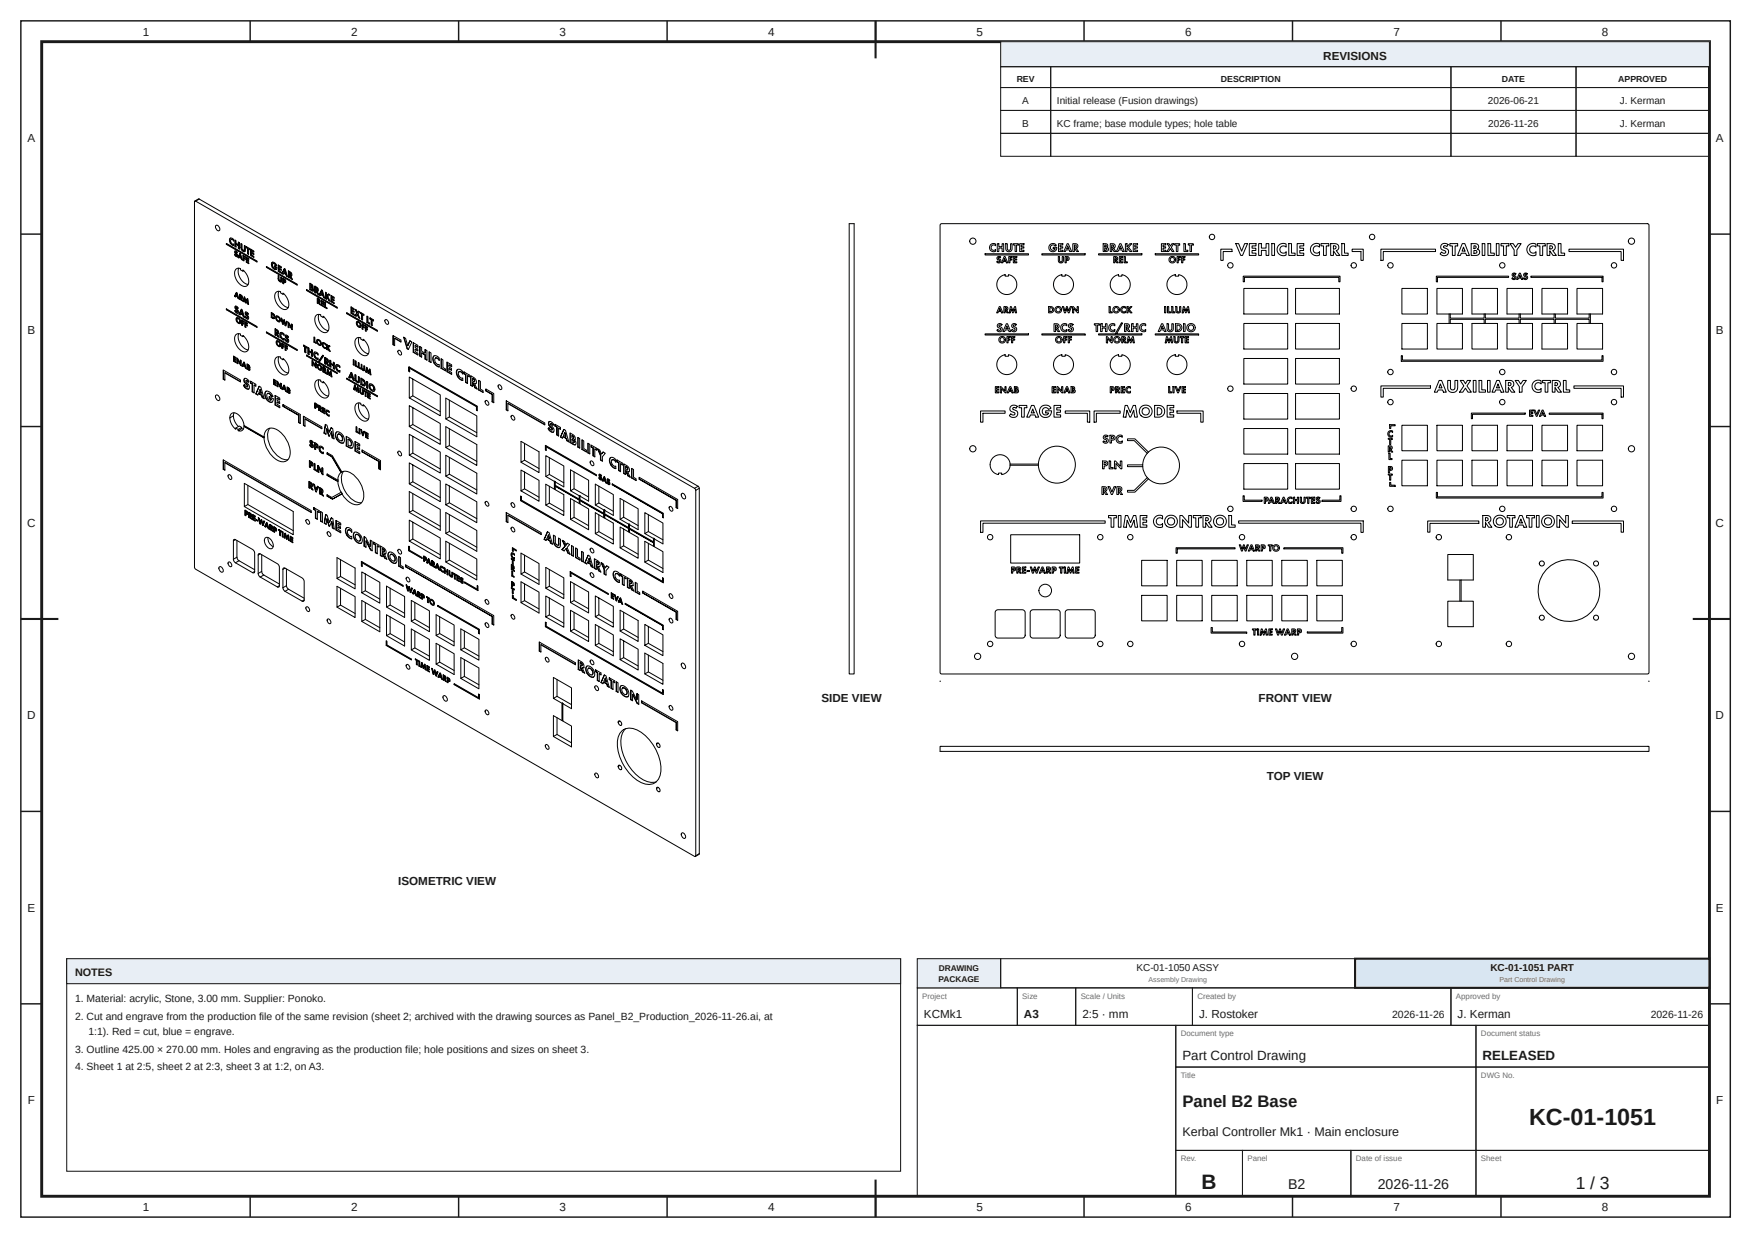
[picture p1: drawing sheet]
<svg xmlns="http://www.w3.org/2000/svg" width="420mm" height="297mm" viewBox="0 0 420 297" stroke-linecap="round" stroke-linejoin="round" font-family="sans-serif">
<defs><g id="words">
<text font-size="5.6" fill="#1a1a1a" x="366.7" y="270">KC-01-1051</text>
<text font-size="5" fill="#1a1a1a" x="288.2" y="285.2">B</text>
<text font-size="4.2" fill="#1a1a1a" x="377.9" y="285.2">1 / 3</text>
<text font-size="4" fill="#1a1a1a" x="283.6" y="265.5">Panel B2 Base</text>
<g font-size="3.4" fill="#1a1a1a">
<text x="308.9" y="285.2">B2</text>
<text x="330.4" y="285.2">2026-11-26</text>
</g>
<g font-size="3.2" fill="#1a1a1a">
<text x="283.6" y="254.2">Part Control Drawing</text>
<text x="355.6" y="254.2">RELEASED</text>
</g>
<text font-size="3" fill="#1a1a1a" x="283.6" y="272.5">Kerbal Controller Mk1 · Main enclosure</text>
<g font-size="2.8" fill="#1a1a1a">
<text x="34.2" y="8.6">1</text>
<text x="84.2" y="8.6">2</text>
<text x="134.2" y="8.6">3</text>
<text x="184.2" y="8.6">4</text>
<text x="234.2" y="8.6">5</text>
<text x="284.2" y="8.6">6</text>
<text x="334.2" y="8.6">7</text>
<text x="384.2" y="8.6">8</text>
<text x="317.4" y="14.3">REVISIONS</text>
<text x="6.6" y="34.1">A</text>
<text x="411.6" y="34.1">A</text>
<text x="6.6" y="80.2">B</text>
<text x="411.6" y="80.2">B</text>
<text x="6.5" y="126.4">C</text>
<text x="411.5" y="126.4">C</text>
<text x="6.5" y="172.6">D</text>
<text x="197" y="168.5">SIDE VIEW</text>
<text x="301.9" y="168.5">FRONT VIEW</text>
<text x="411.5" y="172.6">D</text>
<text x="303.9" y="187.1">TOP VIEW</text>
<text x="95.5" y="212.3">ISOMETRIC VIEW</text>
<text x="6.6" y="218.7">E</text>
<text x="411.6" y="218.7">E</text>
<text x="221.6" y="244.2">KCMk1</text>
<text x="245.6" y="244.2">A3</text>
<text x="259.6" y="244.2">2:5 · mm</text>
<text x="287.6" y="244.2">J. Rostoker</text>
<text x="349.6" y="244.2">J. Kerman</text>
<text x="6.6" y="264.9">F</text>
<text x="411.6" y="264.9">F</text>
<text x="34.2" y="290.6">1</text>
<text x="84.2" y="290.6">2</text>
<text x="134.2" y="290.6">3</text>
<text x="184.2" y="290.6">4</text>
<text x="234.2" y="290.6">5</text>
<text x="284.2" y="290.6">6</text>
<text x="334.2" y="290.6">7</text>
<text x="384.2" y="290.6">8</text>
</g>
<text font-size="2.6" fill="#1a1a1a" x="18" y="234.2">NOTES</text>
<g font-size="2.5" fill="#1a1a1a">
<text x="18" y="240.5">1. Material: acrylic, Stone, 3.00 mm. Supplier: Ponoko.</text>
<text x="18" y="244.7">2. Cut and engrave from the production file of the same revision (sheet 2; archived with the drawing sources as Panel_B2_Production_2026-11-26.ai, at</text>
<text x="333.9" y="244.2">2026-11-26</text>
<text x="395.9" y="244.2">2026-11-26</text>
<text x="21.2" y="248.3">1:1). Red = cut, blue = engrave.</text>
<text x="18" y="252.6">3. Outline 425.00 × 270.00 mm. Holes and engraving as the production file; hole positions and sizes on sheet 3.</text>
<text x="18" y="256.8">4. Sheet 1 at 2:5, sheet 2 at 2:3, sheet 3 at 1:2, on A3.</text>
</g>
<g font-size="2.4" fill="#1a1a1a">
<text x="245.2" y="24.9">A</text>
<text x="253.5" y="24.9">Initial release (Fusion drawings)</text>
<text x="356.9" y="24.9">2026-06-21</text>
<text x="388.5" y="24.9">J. Kerman</text>
<text x="245.2" y="30.4">B</text>
<text x="253.5" y="30.4">KC frame; base module types; hole table</text>
<text x="357" y="30.4">2026-11-26</text>
<text x="388.5" y="30.4">J. Kerman</text>
<text x="272.6" y="233">KC-01-1050 ASSY</text>
<text x="357.5" y="233">KC-01-1051 PART</text>
</g>
<g font-size="2.1" fill="#1a1a1a">
<text x="243.8" y="19.6">REV</text>
<text x="292.8" y="19.6">DESCRIPTION</text>
<text x="360.2" y="19.6">DATE</text>
<text x="388.1" y="19.6">APPROVED</text>
</g>
<g font-size="2" fill="#1a1a1a">
<text x="225.2" y="233">DRAWING</text>
<text x="225.1" y="235.6">PACKAGE</text>
</g>
<g font-size="1.9" fill="#6b6b6b">
<text x="221.2" y="239.6">Project</text>
<text x="245.2" y="239.6">Size</text>
<text x="259.2" y="239.6">Scale / Units</text>
<text x="287.2" y="239.6">Created by</text>
<text x="349.2" y="239.6">Approved by</text>
<text x="283.2" y="248.6">Document type</text>
<text x="355.2" y="248.6">Document status</text>
<text x="283.2" y="258.6">Title</text>
<text x="355.2" y="258.6">DWG No.</text>
<text x="283.2" y="278.6">Rev.</text>
<text x="299.2" y="278.6">Panel</text>
<text x="325.2" y="278.6">Date of issue</text>
<text x="355.2" y="278.6">Sheet</text>
</g>
<g font-size="1.7" fill="#6b6b6b">
<text x="275.5" y="235.7">Assembly Drawing</text>
<text x="359.6" y="235.7">Part Control Drawing</text>
</g>
</g></defs>
<g fill="none" stroke="#1a1a1a" stroke-width=".35">
<path d="M5 5h410v287h-410zM60 5v5M110 5v5M160 5v5M210 5v5M260 5v5M310 5v5M360 5v5M5 56.2h5M410 56.2h5M5 102.3h5M410 102.3h5"/>
<path d="M5 148.5h5M410 148.5h5M5 194.7h5M410 194.7h5M5 240.8h5M410 240.8h5M60 287v5M110 287v5M160 287v5M210 287v5M260 287v5M310 287v5"/>
<path d="M360 287v5"/>
</g>
<path d="M10 10h400v277h-400z" fill="none" stroke="#1a1a1a" stroke-width=".7" stroke-linecap="butt"/>
<path d="M210 5v9M5 148.5h9M406 148.5h9M210 283v9" fill="none" stroke="#1a1a1a" stroke-width=".5"/>
<path d="M240 10h170v6h-170z" fill="#e8eef5"/>
<g fill="none" stroke="#1a1a1a" stroke-width=".25">
<path d="M240 10h170v6h-170zM240 16h12v5h-12zM252 16h96v5h-96zM348 16h30v5h-30zM378 16h32v5h-32zM240 21h12v5.5h-12zM240 26.5h12v5.5h-12zM240 32h12v5.5h-12zM252 21h96v5.5h-96zM252 26.5h96v5.5h-96zM252 32h96v5.5h-96zM348 21h30v5.5h-30z"/>
<path d="M348 26.5h30v5.5h-30zM348 32h30v5.5h-30zM378 21h32v5.5h-32zM378 26.5h32v5.5h-32zM378 32h32v5.5h-32zM220 237h24v9h-24zM244 237h14v9h-14zM258 237h28v9h-28zM286 237h62v9h-62zM348 237h62v9h-62zM220 246h62v41h-62zM282 246h72v10h-72z"/>
<path d="M282 256h72v20h-72zM354 246h56v10h-56zM354 256h56v20h-56zM282 276h16v11h-16zM298 276h26v11h-26zM324 276h30v11h-30zM354 276h56v11h-56z"/>
</g>
<path d="M220 230h20v7h-20z" fill="#e8eef5"/>
<path d="M220 230h20v7h-20zM240 230h85v7h-85z" fill="none" stroke="#1a1a1a" stroke-width=".25"/>
<path d="M325 230h85v7h-85z" fill="#d9e6f2"/>
<path d="M325 230h85v7h-85z" fill="none" stroke="#1a1a1a" stroke-width=".5"/>
<g fill="none" stroke="#000" stroke-width=".24">
<path d="M46.9 48.3l-.3 .1v87.7l.2 .4 119.8 69h.2l.1-.2M46.9 48.3l119.7 68.9M47.8 47.8l-1.1 .4M47.8 47.8l119.6 68.9M47.8 47.8l-.9 .5M51.7 54.1a.76 .76 0 0 1 .9 .4 .76 .76 0 0 1-.1 .9l-.7-.5zM54.3 58.6l7.3 4.2M54.3 58.4l7.3 4.2v.3l-7.3-4.3zM54.4 58.4v.2M55.2 57.2l.4-.1 .4 .4 .1 .3-.6-.4-.2 .5 .3 .5 .5 .2v.3l-.5-.1-.4-.5-.2-.6zM55.3 57.1l-.2 .6 .2 .6M55.3 58.3l.8 .6"/>
<path d="M55.3 58.3h-.1M55.4 57.5l.3-.1 .4 .3M56.1 58.6h-.1M56.4 57.7v1.4v-1.5l.2 .2v.5l.6 .4M56.4 59.1l.2 .1M56.6 58.6l.6 .3-.5-.3-.1 .7-.2-.2M57.2 58.9v.7v-.7M57.2 58.1v.6v-.6l.2 .1v1.6l-.2-.2M57.2 59.6l.2 .1M57.8 59.4l.1 .4M57.8 59.4v-1l.3 .2v1.2l.4 .2M57.9 59.3l.1 .5"/>
<path d="M57.9 59.3l-.1 .1M57.9 58.5v.8M58 59.8l.4 .5h.4h-.5l-.4-.5M58 59.8h-.1M58.6 59.9v-1l.3 .1-.1 1.3M58.7 59.8l-.2 .2 .1-.1M58.7 59.8l-.1 .1M58.7 58.9v.9M59.2 59.2l-.1 .2v-.2l.8 .5v.2l-.3-.2M59.2 59.4l.3 .2-.4-.2M59.5 59.6l-.1 1.3v-1.3M59.9 59.8l-.3-.1v1.3l-.2-.1"/>
<path d="M60.2 59.8l-.1 1.5v-1.5l.8 .4v.3l-.5-.3M113.2 46v23h1.2v-23M203.7 53.7h1.2v108h-1.2zM225.6 53.7h169.7l.2 .3-.1 107.5-.2 .2-169.6-.1-.1-.2v-107.4zM237.6 58.7l.5-.3 .7 .1v.5l-.7-.2-.4 .6 .3 .6 .4 .1 .4-.3v.5h-.8l-.5-.3-.2-.7zM239.2 58.5h.4v.7h.7v-.7h.4v1.8h-.4v-.8h-.7v.8h-.4zM241.2 58.5h.4v1.3l.3 .3 .5-.3v-1.3h.3v1.3l-.2 .4-.6 .2-.5-.2-.2-.5zM243 58.5h1.2v.3h-.4v1.5h-.3v-1.5h-.5zM244.6 58.5h1v.3h-.7v.4h.7v.3h-.7v.5h.7v.3h-1zM251.9 58.7l.8-.3 .6 .3 .1 .2-.4 .1-.3-.2h-.5l-.3 .6 .2 .5 .5 .2 .5-.4h-.5v-.4h.9l-.3 .9-.8 .2-.7-.4-.1-.8zM253.9 58.5h1v.3h-.7v.4h.7v.3h-.7v.5h.7v.3h-1zM255.9 58.5h.3l.8 1.8h-.4l-.1-.4h-.8l-.2 .4h-.4z"/>
<path d="M256.1 59l.2 .7h-.5zM257.7 58.8h.4v.4l-.4 .1zM258.1 59.5l.6 .8h-.5l-.5-.7v.7h-.4v-1.8h.8l.3 .2 .1 .5-.4 .3M264.6 58.5h.6l.4 .2 .1 .4-.2 .2 .4 .4-.3 .5-1 .1zM265 59.5l.4 .1 .1 .3-.5 .2zM265 58.8h.3l-.1 .4h-.2zM266.3 58.5h.8l.3 .2v.6l-.3 .2 .5 .8h-.4l-.5-.7-.1 .7h-.3zM266.6 58.8l.5 .1-.1 .4h-.4zM268.6 58.5h.3l.7 1.8h-.4l-.1-.4h-.8l-.2 .4h-.3zM268.7 59l.3 .7h-.6zM269.9 58.5h.4v.7l.7-.7h.4l-.7 .8 .8 1h-.5l-.7-.8v.8h-.4zM271.8 58.5h1v.3h-.6v.4h.6v.3h-.6v.5h.6v.3h-1z"/>
<path d="M278.6 58.5h1v.3h-.7v.4h.7v.3h-.7v.5h.7v.3h-1zM279.9 58.5h.5l.3 .5 .4-.5h.4l-.6 .9 .7 .9h-.5l-.4-.6-.4 .6h-.5l.7-.9zM281.7 58.5h1.2v.3h-.4v1.5h-.4v-1.5h-.4zM284 58.5h.3v1.5h.6v.3h-.9zM285 58.5h1.2v.3h-.4v1.5h-.4v-1.5h-.4zM292.8 59.8h2.7v.5h-2.1v2.2h-.6zM296.4 58.4h.7l.7 1.9 .7-1.9h.7l-1.2 2.9h-.4zM299.6 58.4h1.6v.6h-.9v.5h.9v.6h-.9v.6h.9v.6h-1.6zM301.9 58.4h.6v1.1h1.2v-1.1h.6v2.9h-.6v-1.2h-1.2v1.2h-.6zM305 58.4h.7v2.9h-.7zM306.6 58.9l1-.5 .9 .2v.7l-.5-.3h-.5l-.4 .3-.1 .5 .1 .5 .3 .3 .6 .1 .5-.3v.8l-1.1 .1-.8-.6-.3-1zM309.1 58.4h.7v2.3h.8v.6h-1.5z"/>
<path d="M311.1 58.4h1.6v.6h-1v.5h1v.6h-1v.6h1v.6h-1.6zM314.7 58.8l.9-.4 .9 .2v.7l-.5-.3h-.5l-.4 .4-.1 .4 .1 .5 .3 .3 .6 .1 .5-.3v.8l-1.1 .1-.8-.6a1.56 1.56 0 0 1 .1-1.9zM316.8 58.4h1.9v.6h-.6v2.3h-.7v-2.3h-.6zM319.2 58.4l1.2 .1 .5 .2 .2 .9-.6 .5 .9 1.2h-.8l-.8-1.1v1.1h-.6zM319.8 59l.6 .1-.1 .6h-.5zM321.8 58.4h.7v2.3h.8v.6h-1.5zM324.3 59.8h2.7v2.7h-.6v-2.2h-2.1zM331.2 59.8h13.1v.5h-12.5v2.2h-.6zM345.8 58.7l.7-.3 .8 .3-.3 .4-.4-.2-.4 .3 .1 .2 1.1 .6v.6l-.4 .6-.9 .1-.7-.4 .3-.4 .6 .3 .5-.3-.2-.3-1-.5-.1-.6zM347.7 58.4h1.9v.6h-.6v2.3h-.7v-2.3h-.6zM350.7 58.4h.6l1.1 2.9h-.7l-.2-.5h-1l-.2 .5h-.7zM351 59.3l.4 .9h-.7z"/>
<path d="M352.8 58.4l1.3 .1 .4 .3 .1 .6-.3 .4 .4 .2 .2 .6-.4 .6-1.7 .1zM353.5 59h.4a.33 .33 0 0 1 .1 .4 .33 .33 0 0 1-.3 .2h-.2zM355.5 58.4h.6v2.9h-.6zM356.9 58.4h.6v2.3h.9v.6h-1.5zM358.9 58.4h.6v2.9h-.6zM360 58.4h1.9v.6h-.6v2.3h-.7v-2.3h-.6zM362.2 58.4h.7l.6 .9 .6-.9h.7l-1 1.6v1.3h-.6v-1.3zM366.6 58.9l.9-.5 .9 .2v.7l-.5-.3h-.5l-.3 .3-.2 .4v.5l.4 .4 .6 .1 .5-.3v.8l-1.1 .1-.8-.6-.3-1zM368.7 58.4h1.9v.6h-.6v2.3h-.7v-2.3h-.6zM371.1 58.4l1.2 .1 .5 .2 .2 .8-.2 .4-.4 .2 .9 1.2h-.8l-.8-1.1v1.1h-.6zM371.7 59l.6 .2-.1 .4-.5 .1zM373.7 58.4h.7v2.3h.9v.6h-1.6z"/>
<path d="M376.3 59.8h13.1v2.7h-.6v-2.2h-12.5zM54.4 74.1l-.1 .2v-.2l7.3 4.2v.3l-7.3-4.3M54.4 74.3l7.2 4.2M56.3 61l.3 .5h.3M56.3 71l.2 .2M56.4 74.5l.3 .4 .4 .2M56.4 60.7l.2 .2M56.4 60.7v-.5l.4 .2v.3l-.2-.3-.1 .2 .5 .6-.2 .4-.6-.5 .5 .2v-.2M56.4 60.2l.1 .5M56.4 74.1l.3 .2M56.4 74.1l.1-.7 .6 .4-.1 .2-.2-.2h-.2l.6 .8v.4l-.2 .2-.5-.3-.2-.4h.1l.4 .4 .1-.3M56.5 60.7l.1 .2"/>
<path d="M56.5 60.7h-.1M56.5 73.4v.6M56.5 74l.3 .3M56.5 60.4l.4 .2M56.5 74l-.1 .1M56.6 60.9l.1 .2M56.6 71l.5 .2-.5-.2-.1 .2-.3-.1M56.6 60.9l.2 .1M56.6 60.9h.1M56.7 73.8l.2-.1 .2 .3M56.7 76.3l.3-.1 .4 .3 .3 .6-.1 .5h-.3l-.5-.3-.2-.6zM56.7 74.3l.2 .3"/>
<path d="M56.7 70.2l-.5 .9 .5-1 .6 1.6-.2-.1M56.8 74.3l.2 .2M56.8 70.5l.2 .5-.2-.5-.2 .4 .3 .1M56.8 74.3h-.1M56.8 61l-.1 .3M56.8 76.2l-.1 .5 .1 .4 .5 .4 .3 .1M56.8 61l-.1 .1M56.9 76.5h.3l.2 .3v.6l-.5-.4zM56.9 76.5l.2-.1 .4 .3 .1 .5-.2 .2M57 74.5l-.1 .3M57 74.5l-.1 .1M57.1 71.2l.1 .3-.2-.2"/>
<path d="M57.1 61.7l.2 .1M57.2 71.5l.1 .1M57.3 64.3l-.2 1.1 .6 1.5 .7 .8 1.1 .5M57.4 61.7l.5 .2-.4-.3-.2 .3-.2-.1M57.4 75.3l.2 .2M57.5 70.6v1.2v-1.2l.6 .5v.4h-.2l.3 .8-.2-.2M57.5 71.8h.2M57.6 60.8l-.5 1 .4-1 .6 1.6-.2-.2M57.6 61.2l.1 .5h.1l-.1-.6-.3 .4 .3 .2M57.6 77.1h-.1M57.7 70.9v.4h.2l-.2-.4M57.7 71.4v.5l-.2-.1"/>
<path d="M57.7 70.9h.1M57.7 75.3l.6 .3-.5-.4-.2 .4-.3-.2M57.8 71.4l.2 .7-.3-.6M57.8 70.9h-.1M57.8 70.9l.2 .3-.1 .1M57.9 61.9v.3l-.1-.3M57.9 71.5l.1 .1M57.9 74.2l-.6 1.2 .6-1.2 .2 .1 .5 1.8-.3-.1M58 74.6l.2 .7-.1-.7-.3 .5 .4 .2M58 62.2l.1 .1M58.1 76.8l-.1 1.2v-1.2l.5 .3v.2l-.3-.2M58.1 77.9l.1 .1"/>
<path d="M58.1 72.1h.1M58.3 75.6v.4l-.1-.4M58.4 61.3l-.1 1.2v-1.3l.6 .4v.2l-.4-.2M58.4 62.4l.1 .1M58.4 75.9l.2 .1M58.5 65l-.3 .1-.5-.4-.1-.3h-.7l-.5 .6-.1 .8 .3 1.1 .7 1.1 .8 .6 .8 .1 .6-.4 .1-1.3-.6-1.3-.8-.9v.3M58.5 72.3l.1 .1M58.5 77.7l-.3-.1v.5l-.2-.1M58.5 77.2l-.3-.1v.3l.3 .1v.3l-.3-.2M58.6 71.3l-.2 1 .2-1.1 .4 1M58.6 60l-.1 .1M58.7 71.7l.3 .9-.2-.9-.2 .7-.2-.1"/>
<path d="M58.8 75.9l.3 .4 .5 .2M58.8 77.3v1.1v-1.2l.5 .3v.2l-.3-.2M58.8 62.1l-.2-.1-.1 .6-.2-.1M58.8 78.4l.2 .1M58.9 61.7l-.4-.1v.2l.3 .2v.2l-.3-.1M58.9 75.5l.2 .2M58.9 75.5v-.6l.6 .3 .1 .1-.1 .1-.3-.2h-.2l.6 .9-.1 .5-.5-.2-.3-.5h.2l.3 .4 .2-.1-.1-.2M58.9 74.8l.1 .6M59 75.4l.2 .3M59 75.4l-.1 .1M59 72.6h.1M59.1 75.2l.2-.1 .2 .3"/>
<path d="M59.1 75.7l.2 .3M59.2 61.7l-.1 1.2v-1.2l.6 .3v.2l-.4-.2M59.2 62.9l.5 .3M59.2 75.7l.2 .2M59.2 75.7h-.1M59.3 78.1l-.3-.1v.6l-.2-.2M59.3 77.7l-.3-.2v.3l.3 .2v.2l-.3-.2M59.3 72.1l.2 .8-.1-.8-.4 .6M59.3 71.7l-.3 .5 .3-.6 .2 .1 .1 1.4-.2-.2M59.4 75.9l-.1 .4M59.4 75.9l-.1 .1M59.5 60.8l.1 .1"/>
<path d="M59.5 72.9l.1 .1M59.6 62.6l-.3-.1v.3l.4 .2v.3l-.6-.4M59.7 62.1l-.4-.1v.3l.3 .2v.2l-.3-.2M60.2 61.3l.7 .4M60.9 61l-.5-.2v.4l.5 .3v.3l-.8-.5M60.9 60.4l-.5-.2v.3l.5 .3v.3l-.5-.3M64 79.7l-.1 .2v-.3l7.4 4.3v.2l-7.4-4.2M64 64l-.1 .1v-.2l7.4 4.3v.2l-7.4-4.3M64 79.8l7.3 4.2M64 64.1l7.3 4.2M65.1 76.2l.3 .1M65.1 76.2v-1.3l.7 .7 .1 .6-.2 .2"/>
<path d="M65.1 76.2l.2 .1M65.1 75v1.1M65.3 75.3v.8l.1 .1 .3-.1-.1-.6M65.3 75.3h.1M65.3 62.9l.7 .2 .4 .6h-.3M65.3 62.9h.1M65.3 62.9l-.2 .5 .2 .7M65.3 62.9l-.1 .5 .2 .7M65.3 75.3l.3 .2M65.3 76.3l.4 .1M65.4 64.1l.5 .5h.4M65.4 64.1h-.1"/>
<path d="M65.4 75.3h-.1M65.4 75.3l.3 .2M65.4 76.3l.4 .1M65.4 76.3h-.1M65.5 63.2l-.1 .3 .1 .5 .6 .4M65.6 63.2h.1M65.6 63.2l.5 .2-.6-.2M65.6 63.2h-.1M65.7 75.5l.1 .5-.2 .2M65.7 75.5h-.1M65.8 76.4h-.1M65.8 64l.4 .2"/>
<path d="M65.8 76.4h.1M65.9 63.8l-.1 .2v-.2l.6 .3-.2 .6-.5-.1-.4-.5M65.9 64l.4 .2M66.1 78.9l-.1 1.5v-1.6l.8 .7v.3l-.1 .3M66.1 63.4l.1 .3-.2-.3M66.2 64.2l-.1 .2M66.2 79.2v.5l.3 .1v-.3l-.2-.2M66.2 79.9h.2l-.2 .6-.2-.1M66.2 79.2l.1 .1M66.2 75.8l.5 .1 .4 .4 .2 .6-.2 .3h-.4l-.5-.5-.1-.4zM66.3 75.8l-.1 .5 .2 .4 .3 .4 .4 .1M66.4 79.9l.2 .8-.3-.8"/>
<path d="M66.4 76.1l.2-.1 .3 .2a.41 .41 0 0 1 .1 .4 .41 .41 0 0 1-.2 .4l-.4-.5zM66.4 79.2h-.2M66.4 79.2l.2 .3-.1 .3M66.4 79.2l-.1 .1M66.4 76h.3l.3 .3 .1 .5-.2 .2M66.7 66.8l.1 .4M66.7 66.8v-.7l.2 .1 .1 1 .4 .1M66.8 67.2l.3 .4h.4l.1-1-.3-.1v.7M66.8 66.8l.1 .4M66.8 66.8h-.1M66.8 66.1v.7M66.8 63.6l-.1 1.5v-1.5l.8 .4v.3l-.5-.3"/>
<path d="M66.8 65.1l.7 .3M66.9 67.2l.3 .3 .3 .1M66.9 67.2h-.1M66.9 69.9l-.1 1.1 .4 1.3 1 1.1 .9 .4M67.1 76.7h-.1M67.2 79.8l.3-.1 .6 .4v.4l-.5-.4-.2 .1v.3l.3 .6 .4 .1v.4l-.4-.2-.4-.5-.2-.4zM67.3 79.8l-.1 .6 .2 .5M67.4 67.3h.1M67.4 67.2l-.1 .2v-.2M67.4 67.2h-.1M67.4 66.5v.7M67.5 64.8l-.5-.2v.4l.5 .3v.2l-.8-.4"/>
<path d="M67.5 64.2l-.5-.2v.3l.5 .3v.2l-.5-.2M67.5 76.4l.2 1.3-.3-1.4 .2 .1 .2 1M67.7 65.6l.2 .1M67.7 77.7l.2 .1 .3-.7 .3 1M67.8 77.7h.1M67.9 66.8l-.1 1.2v-1.3l.7 .7v.3h-.3M67.9 67.9l.1 .1M68 65.5l.6 .3-.5-.3-.2 .3-.3-.2M68 67.1h.2M68 67.1v.3l.3 .1M68 67.1h.1M68 67.6l.3 .1"/>
<path d="M68.1 70.5l-.2 .1-.6-.3a.48 .48 0 0 0-.7-.4l-.5 .3-.2 .5 .2 1.6 1.1 1.5 .6 .4 .7 .1 .6-.5 .2-1.1-.7-1.7-.7-.7v.3M68.2 76.7l-.4 .7 .3-.7 .4 1M68.2 77.2l.2 .9M68.2 67.1l.2 .1-.3-.1M68.2 67.1h-.1M68.2 64.4l-.6 1.2 .6-1.2 .2 .1 .6 1.9-.3-.2M68.3 67.2v.3M68.3 67.7l-.3-.1v.5l-.2-.1M68.3 67.7h.2M68.3 64.9l.3 .6-.2-.7-.3 .5 .4 .3M68.4 67.2l-.1 .3M68.4 78.1h.2"/>
<path d="M68.6 65.8l.1 .4-.1-.4M68.8 77.1l-.3 .6 .2-.6 .2 .1-.3 1-.2-.1M68.8 66.2l.1 .1M69.2 77.3l-.1 1.2v-1.2l.8 1.3M69.2 78.5h.1M69.3 65l-.1 1.5v-1.5l.7 .6 .1 .4-.1 .2M69.3 66.5l.1 .1M69.3 77.8l.6 1.2zM69.3 77.8v.8l-.2-.1M69.4 65.4h.2M69.4 65.4v.4a.2 .2 0 0 0 .3 0 .2 .2 0 0 0-.1-.3l-.1-.1M69.4 65.4h.1"/>
<path d="M69.5 66l.4 .8-.4-.8-.1 .7-.2-.2M69.6 65.4l.2 .3-.1 .2M69.6 65.4h-.1M69.7 66.2h.2M69.9 66.2h-.2l.4 .9-.3-.2M69.9 66.8l.2 .1M70 77.8l-.1 .8v-.9l.2 .1v1.3l-.2-.1M70 78.9l.1 .1M73.6 69.5l-.1 .2v-.2l7.4 4.2v.2l-7.4-4.2M73.6 69.7l7.3 4.1M74.3 69.5l.5 .2M74.4 68v1.4"/>
<path d="M74.6 69h.2M74.6 69v.4l.3 .1-.1-.4M74.6 68.3h.1M74.6 68.3v.4l.2 .1-.2-.4M74.6 69h.1M74.6 68.3v.1M74.7 69l.1 .1M74.7 68.3l.2 .3-.1 .2M74.7 68.3l-.1 .1M74.8 69l.1 .1M74.8 69.7l.3 .1M74.8 69h-.1"/>
<path d="M74.8 69.7h.1M74.9 69.1l.1 .3-.1 .1M74.9 69.1h-.1M74.9 69l.2-.2-.1-.3-.7-.6v1.6M75.1 69l.1 .5-.1 .3M75.6 68.7l-.1 1.5v-1.6l.8 .6v.5l-.1 .1M75.6 70.1l.1 .1M75.7 69h.2M75.7 69v.5l.3 .1-.2-.5M75.7 69l.1 .1M75.8 69.7l-.1 .6-.2-.1M75.8 69.7h-.1"/>
<path d="M75.9 69.7l.3 .8-.4-.8M75.9 69l.3 .3-.2 .3M75.9 69l-.1 .1M76.1 69.8h.1M76.2 71.5l-.1 1.2v-1.2l.7 .6-.1 .3h-.2l.3 .8-.2-.2M76.2 72.7h.1M76.2 69.8h-.2l.5 .9-.3-.2M76.2 70.5l.2 .1M76.3 71.8v.4l.2 .1-.1-.5M76.3 71.8h.1M76.4 72.3l-.1 .5-.2-.1M76.4 72.3h-.1"/>
<path d="M76.4 72.3l.2 .7-.3-.6M76.4 71.8h-.1M76.4 71.8l.2 .2-.1 .2M76.4 71.8h.1M76.5 75.4l-.1 1.1 .4 1.3 .9 1.1 1 .4M76.5 72.5h.2M76.6 70.7l.2 .2M76.7 73h.1M76.9 70.7l.7 .2-.6-.3-.2 .3-.3-.1M77.1 72.1l-.1 1.2v-1.3l.6 .4v.2l-.3-.2M77.1 73.2l.5 .3M77.2 69.6l-.7 1.2 .6-1.2 .2 .1 .6 1.8-.3-.1"/>
<path d="M77.2 70l.3 .6-.2-.6-.3 .5 .4 .2M77.6 70.9v.5l-.1-.4M77.6 73l-.3-.2v.4l.3 .2v.2l-.6-.3M77.6 72.5l-.3-.1v.2l.3 .2v.3l-.3-.3M77.7 71.3l.1 .1M77.7 76l-.2 .1-.6-.3-.1-.3h-.7l-.5 .5-.1 1 .3 .9 .7 1.1 .8 .6 .9 .2 .6-.5 .1-1.2-.6-1.4-.8-.8v.2M77.9 73.8l.5 .1M77.9 72.5l.2 .1v1.1l.3 .1v.3l-.5-.3zM77.9 72.6v1.1M78.2 70.2l-.1 1.5v-1.6l.2 .2v.6M78.2 71.6l.1 .1M78.4 71.1l.5 .9-.4-.9-.2 .7-.2-.1"/>
<path d="M78.8 70.5l-.5 .4 .5-.4 .4 .2-.6 .4 .6 1.2-.4-.2M78.9 72l.2 .1M79.5 70.9l-.1 1.5v-1.5l.7 .4v.3l-.4-.3M79.5 72.4l.6 .3M80.1 72l-.4-.1v.4l.4 .3v.2l-.7-.4M80.1 71.5l-.4-.2v.3l.4 .3v.2l-.4-.2M83.1 75.2l7.4 4.2M83.1 75l7.4 4.2v.3l-7.4-4.3zM83.2 75v.2M84.3 73.7l-.1 1.5v-1.6l.7 .5v.2l-.5-.3M84.3 75.1l.6 .4M84.9 74.8l-.5-.2v.4l.5 .3v.3l-.7-.4"/>
<path d="M84.9 74.2l-.5-.2v.4l.5 .2v.3l-.5-.3M85.2 75.6l.3 .2M85.3 74.3l.3 .9-.4-1 .3 .2 .2 .6M85.6 77.2l.4-.1 .3 .3 .3 .7-.1 .4h-.4l-.4-.3-.2-.5zM85.7 75.1l-.6 .6 .5-.5M85.7 77.1l-.2 .5 .2 .4 .4 .4 .4 .1M85.7 75.5l.3 .7-.2-.8-.4 .5-.3-.2M85.8 77.4h.3l.3 .4a.33 .33 0 0 1-.3 .5 .33 .33 0 0 1-.4-.4zM85.8 77.4l.2-.1 .4 .3 .1 .4-.2 .3M86 74.7l-.3 .3 .3-.4 .3 .2-.4 .5 .4 1.1-.3-.2M86.1 76.2l.1 .1M86.5 78h-.1"/>
<path d="M86.5 75l-.1 .2v-.3l.9 .5v.3l-.3-.2M86.5 75.1l.3 .2-.4-.1M86.8 75.3l-.1 1.3v-1.3M86.8 76.6l.2 .1M86.9 77.7l-.1 1.2v-1.2l.6 .3v.2l-.4-.2M86.9 78.9h.1M87.3 75.6l-.3-.1v1.3l-.3-.2M87.4 78.6l-.4-.1v.5l-.2-.1M87.4 78.1l-.4-.1v.3l.4 .2v.2l-.4-.2M87.7 78.2l-.1 1.2v-1.3l.6 .4v.2l-.4-.2M87.7 79.3l.1 .1M88 77.4l.7 .3"/>
<path d="M88 75.8l.3 .2v1.3l.4 .2v.3l-.7-.4zM88.1 75.9v1.4M88.2 79l-.3-.1-.1 .6-.2-.1M88.2 78.6l-.4-.1v.2l.4 .2v.2l-.4-.2M88.8 76.3l-.1 .2v-.3l.9 .5v.3l-.3-.2M88.8 76.4l.3 .2-.4-.1M89.1 76.6l-.1 1.3v-1.2M89.1 77.9l.2 .1M89.6 76.9l-.3-.1v1.3l-.3-.2M92.4 76.7h.1a.71 .71 0 0 1 .5 1.1 .83 .83 0 0 1-.6-1.1zM236.3 60.9h10.4v.3h-10.4zM239.2 61.7l.3-.2 .5 .2-.1 .2h-.5l.7 .5v.4l-.3 .3h-.5l-.3-.3 .2-.2 .3 .2 .3-.2-.6-.4z"/>
<path d="M239.3 77.8l.6-.2 .4 .3-.2 .2-.2-.2-.3 .2 .8 .7-.1 .5-.3 .3-.5-.1-.4-.3 .2-.2 .3 .3 .4-.2-.1-.3-.6-.3-.1-.4zM239.7 73.6h.2l.6 1.5h-.3l-.1-.4h-.6l-.1 .4h-.4zM239.8 74l.2 .5h-.4zM239.8 66.5l1.3-.6v.4h.8v-.4l1 .5a2.42 2.42 0 0 1 .4 3.4l-.7 .6-.9 .3-1-.1-.8-.5-.5-.7-.3-.9 .1-1.2zM240.8 73.6l.8 .1 .1 .5-.3 .2 .5 .7h-.4l-.4-.7v.7h-.3zM240.8 61.6h.3l.6 1.5h-.3l-.1-.4h-.7l-.1 .4h-.3zM241 62l.2 .5h-.5zM241.1 73.8l.3 .1-.1 .3-.2 .1zM241.4 77.7h.2l.8 1.8h-.4l-.1-.4h-.8l-.2 .4h-.4zM241.5 78.2l.3 .6h-.6zM241.9 61.6h.8v.2h-.5v.3h.5v.3h-.5v.7h-.3zM242.3 73.6h.2l.4 .9 .5-.9h.2l.2 1.5h-.3l-.1-1-.4 1-.5-1-.2 1h-.3z"/>
<path d="M242.8 77.8l.6-.2 .4 .3-.2 .2-.4-.2-.2 .2 .8 .7v.4l-.4 .4-.5-.1-.4-.2 .3-.3 .3 .3 .4-.2-.1-.3-.7-.4zM243 61.6h.9v.2h-.6v.3h.6v.3h-.6v.4h.6v.3h-.9zM249.9 60.9h10.4v.3h-10.4zM251.5 73.6h.7l.4 .2 .2 .6-.3 .5-1 .2zM251.8 73.8l.6 .2v.4l-.2 .4h-.4zM252.8 77.7h.8l.3 .2 .1 .5-.4 .4 .6 .7h-.5l-.5-.7v.7h-.4zM253.2 78l.4 .1-.1 .4h-.3zM253.3 66.7l.6-.5 .8-.3v.4h.8v-.4l1.2 .6 .5 .6 .3 .9-.2 1.1-.4 .8-.8 .5-.8 .3-1-.1-.9-.6-.5-.8-.2-.8 .1-.9zM253.8 61.6h.3v1l.3 .2 .3-.2 .1-1h.3l-.1 1-.2 .4-.5 .1-.4-.3zM254.6 78l.6-.4 .7 .1v.5l-.7-.2-.4 .5 .2 .6 .5 .2 .4-.2v.4l-.7 .1-.5-.3-.3-.5zM254.8 73.6h.3l.3 1 .4-1.1h.2l.3 1.1 .4-1h.3l-.6 1.5h-.2l-.3-1-.4 1h-.2zM255.4 61.6h.8l.2 .6a.46 .46 0 0 1-.7 .3v.6h-.3z"/>
<path d="M255.7 61.8l.4 .1v.3l-.4 .1zM256.4 77.8l.6-.2 .4 .3-.2 .2-.4-.2-.2 .2 .8 .6v.5l-.3 .3h-.6l-.3-.2 .2-.3 .3 .3 .4-.2-.1-.3-.7-.4zM257.2 73.6h.2l.9 1v-1h.3v1.5h-.2l-.9-1.1v1.1h-.3zM262.5 77.7h1.2v.3h-.5v1.5h-.3v-1.5h-.4zM263.5 60.9h10.4v.3h-10.4zM264 77.7h.4v.7h.7v-.7h.4v1.8h-.4v-.8h-.7v.8h-.4zM266 73.6h.3v1.2h.5v.3h-.8zM266.2 77.9l.6-.3 .6 .1v.5l-.7-.2-.4 .5 .2 .6 .6 .2 .3-.2v.4l-.8 .1-.5-.4-.2-.7zM267.1 66.5l1.2-.6v.4h.8v-.4l.8 .3 .6 .5 .4 .7 .2 1-.3 .9-.5 .8-.9 .5-.9 .1-1-.3-.6-.5-.5-.9-.1-1 .3-.9zM267.1 61.6l.9 .1 .1 .4-.4 .3 .5 .7h-.4l-.4-.7v.7h-.3zM267.4 61.8l.3 .1v.3h-.3zM268.5 61.6h.8v.2h-.5v.3h.5v.3h-.5v.4h.5v.3h-.8z"/>
<path d="M269 73.7l.5-.2 .4 .1v.4l-.4-.2-.4 .4 .1 .5 .5 .1 .2-.1v.3l-.5 .1-.5-.3-.1-.7zM269.6 61.6h.3v1.2h.5v.3h-.8zM270.1 78l.4 .1v.3l-.4 .1zM270.3 73.6h.3v.6l.5-.6h.4l-.7 .7 .7 .8h-.4l-.5-.7v.7h-.3zM270.7 78.7l-.2 .1 .6 .7h-.5l-.5-.7v.7h-.4v-1.8h.8l.3 .2 .1 .4-.2 .4M271.4 77.7h.4v.7h.7v-.7h.4v1.8h-.4v-.8h-.7v.8h-.4zM273.6 77.9l.6-.3 .6 .1v.5l-.7-.2-.4 .5 .2 .6 .6 .2 .3-.2v.4l-.8 .1-.5-.4-.2-.7zM277.1 60.9h10.4v.3h-10.4zM278.6 77.7h.3l.8 1.8h-.4l-.2-.4h-.8l-.1 .4h-.4zM278.7 78.2l.3 .6h-.5zM279.3 73.6h.3v1.5h-.3zM279.9 77.7h.4v1.3l.2 .3 .5-.2 .1-1.4h.3v1.3l-.2 .4-.7 .2-.5-.3z"/>
<path d="M280 73.6h.3v1.2h.5v.3h-.8zM280.6 66.5l1.3-.6v.4h.8v-.4l1.3 .7 .6 .9 .1 1-.3 .9-.5 .7-.9 .5-.9 .1-1-.4-.6-.5-.5-.7-.1-1.1 .2-.8zM281 73.6h.3v1.2h.5v.3h-.8zM281.9 77.7h.9l.5 .3 .2 .7-.4 .7-1.2 .1zM282 73.6h.3v1l.2 .2 .4-.2v-1h.3v1l-.2 .4-.4 .1-.5-.2zM282.3 78h.5l.3 .4-.1 .6-.3 .2h-.4zM282.3 61.6h.8v.2h-.5v.3h.5v.3h-.5v.7h-.3zM283.4 61.6h.8v.2h-.5v.3h.5v.3h-.5v.7h-.3zM283.8 73.6h.2l.4 .9 .4-.9h.3l.2 1.5h-.3l-.1-1-.4 1-.5-1-.2 1h-.3zM283.9 77.7h.3v1.8h-.3zM298.2 66.3h23.2v1.3h-.3v-1h-22.6v1h-.3zM298.3 77.6h10.5v6.1h-10.5z"/>
<path d="M298.3 69.2h10.5v6.1h-10.5zM310.7 77.6h10.5v6.1h-10.5zM310.7 69.2h10.5v6.1h-10.5zM336.2 77.6h6.1v6.1h-6.1zM336.2 69.2h6.1v6.1h-6.1zM344.5 66.3h17.3v.3h-17v1h-.3zM344.6 69.2h6.2v6.1h-6.2zM347.6 77.6h-3v6.1h6.2v-6.1h-3M347.6 75.3v2.3M347.6 77.6h.2M347.8 75.3v1h8.2v-1M347.8 77.6v-1h8.2v1"/>
<path d="M353 69.2h6.2v6.1h-6.2zM353 77.6h6.2v6.1h-6.2zM353.5 60.1l.6 .1v.5l-.6 .1zM356.2 75.3v1h8.1v-1M356.2 77.6v-1h8.1v1M361.4 69.2h6.2v6.1h-6.2zM362.8 65.7l.4-.2 .4 .2-.2 .2-.2-.2-.2 .2 .6 .6-.1 .4-.2 .2-.5-.1-.2-.2 .2-.2 .2 .2 .3-.1-.6-.6zM364.3 77.6h-2.9v6.1h6.2v-6.1h-3M364.3 77.6h.3M364.4 65.5h.2l.7 1.5h-.4l-.1-.3h-.6l-.1 .3h-.4zM364.5 65.9l.2 .6h-.4zM364.6 75.3v1h8.1v-1"/>
<path d="M364.6 77.6v-1h8.1v1M365.6 65.6l.4-.1 .3 .2-.1 .2h-.5l.7 .6-.3 .6-.5-.1-.2-.2 .1-.2 .4 .2 .2-.2-.7-.5zM367.2 66.3h17.3v1.3h-.3v-1h-17zM372.7 75.3h.3v1h8.1v-1M372.7 77.6h-2.9v6.1h6.2v-6.1h-3M372.7 75.3h-2.9v-6.1h6.2v6.1h-3M372.7 77.6h.3M373 77.6v-1h8.1v1M378.2 69.2h6.2v6.1h-6.2zM381.1 77.6h-2.9v6.1h6.2v-6.1h-3M381.1 77.6h.3M381.4 75.3v2.3"/>
<path d="M51.7 94.8a.76 .76 0 0 1 .9 .4 .76 .76 0 0 1-.1 .9l-.7-.5zM53.5 91l.4 .2 .1-1.8 3.7 2.1M53.6 88.8l-.1 2.2v-2.2l4.2 2.4v.4l-3.8-2.1M53.6 90.9l.3 .2M56 99.8l.3 1.2 .9 1.3M56 99.8l-.9 .5M56.1 85.5l-.1 1.2v-1.3l.6 .4v.2l-.4-.2M56.1 86.6l.5 .3M56.1 99l-.1 .8M56.6 86.4l-.4-.2v.4l.4 .2v.2l-.6-.3M56.6 85.9l-.4-.1v.2l.4 .2v.3l-.4-.3M56.9 86l-.1 1.2v-1.3l.8 1.3"/>
<path d="M56.9 87.1l.2 .1M57.1 86.4l.7 1.2zM57.1 86.4v.9l-.3-.1M57.3 80l-.1 1.3 .5 1.3 .8 .9 1 .4M57.7 86.4l-.1 .8v-.8l.2 .1v1.2l-.1-.1M57.8 87.6h.1M58.1 87.8l.2 .1M58.3 87.7l.5 .2-.4-.2-.2 .2-.2-.1M58.4 92.5l.3 .4M58.5 80.6l-.3 .2-.5-.4v-.3h-.2h-.6l-.5 .5-.1 .9 .3 1.1 .5 .9 .8 .7 .9 .2 .7-.4 .1-1.2-.6-1.4-.8-.9v.3M58.5 92.4l.3 .5M58.5 86.9l-.5 .9 .5-.9 .6 1.5-.2-.1"/>
<path d="M58.5 87.2l.3 .5-.2-.5-.2 .4 .3 .2M58.6 91.7l.3 .3M58.6 90.8l-.1 .4 .1 .5M58.6 92.3l-.2 .2 .2-.2 .4 .4 .3 .1M58.6 90.8l.6 .1 .5 .6-.2 .2-.3-.4-.2 .1 .7 1 .1 .5-.2 .5-.9-.5M58.6 90.8h.1M58.7 91.6l.3 .4M58.7 91.6l-.1 .1M58.7 90.8l-.1 .3 .1 .5M58.8 92.9l.5 .4h.4M58.8 92.9h-.1M58.8 87.9l.1 .4-.1-.3"/>
<path d="M58.9 88.3h.1M59 92l.1 .2-.2-.2M59 92h-.1M59 91.3h.3l.3 .3M59 92.2l.3 .3M59.1 92.2l.3 .2M59.2 88.5l.5 .2M59.2 88.5l.4 .2M59.3 92.5v.3M59.3 87.3v1.2M59.4 92.4l-.1 .4M59.4 92.4l-.1 .1"/>
<path d="M59.5 88.1h.1M59.5 88.1v.3l.2 .2v-.3M59.5 87.6v.3l.1 .1-.1-.4M59.5 88.1v.1M59.5 87.6h.1M59.5 88.2l.2 .1M59.6 87.6h-.1M59.6 87.6l.1 .2-.1 .2M59.6 88.7l.3 .1M59.6 88.1l.1 .1M59.6 88.1l-.1 .1M59.7 88.7h.2"/>
<path d="M59.7 88.7h-.1M59.7 88.2v.4M59.7 88.2l.1-.5-.6-.4v1.2M59.7 88.2v.1M59.8 88.1l.1 .7M59.8 88.1h.1M59.9 88.8h.1M60.1 91.5l-.1 .4v-.5l1.4 .8v.5l-.5-.3M60.1 91.8l.5 .3-.6-.2M60.6 92.1l-.1 1.9v-1.9M60.6 94l.3 .2M61.4 92.6l-.5-.2v1.9l-.4-.3"/>
<path d="M61.4 94.5l.5 .2M62 94.4l.8 .4-.7-.4-.3 .4-.5-.3M62.2 92.7l-.9 1.8 .8-1.8 .5 .2 .8 2.8-.5-.3M62.4 93.5l.3 .8-.3-.9-.3 .7 .5 .3M62.8 94.8l.1 .6-.2-.5M63 95.3l.3 .2M63.8 93.9l.4-.1 .6 .4 .7 .9h-.5M63.8 93.9l-.3 .7 .3 1M63.8 93.9h.1M63.9 93.9l-.3 .6 .3 1.1M63.9 95.6l.6 .7 .8 .2M63.9 95.6h-.1"/>
<path d="M64.1 94.4h.4l.5 .3M64.6 95.5l.4 .3M64.6 95.1v.4v-.4l.9 .6v.5l-.3 .3-.8-.2-.6-.7M64.6 95.5l.5 .3M64.9 94.8l-.4-.4h-.4l-.1 .7 .5 .8 .4 .1 .1-.2M65 94.7v.4l-.1-.3M65 94.7l-.1 .1M65 95.8l-.1 .2M65.4 95.1h-.3M65.7 91l-.1 1.2v-1.2l.6 .3v.2l-.4-.2M65.7 92.2l.5 .2M66.1 94.9l-.1 2.3v-2.3l1.1 .6v.5l-.7-.4"/>
<path d="M66.1 80.3l.1 .1M66.1 97.1l1 .6M66.2 91.9l-.4-.1v.3l.4 .2v.3l-.6-.4M66.2 91.4l-.4-.1v.3l.4 .2v.2l-.4-.2M66.3 81.8l.3-.1 .5 .3 .3 .7-.2 .4h-.3l-.5-.3-.2-.6zM66.4 81.7l-.1 .5 .2 .5 .4 .4h.3M66.5 82.1a.47 .47 0 0 1 .6 .2 .47 .47 0 0 1-.2 .6l-.4-.5zM66.5 80h.2M66.5 91.5v1.2v-1.2l.8 1.2M66.5 82l.3-.1 .4 .4v.3l-.2 .3M66.5 92.6l.2 .1M66.7 92l.6 1.2z"/>
<path d="M66.7 92v.8l-.2-.1M66.7 80.7l.2 .1M66.8 80l-.1 .1M66.8 80h-.3l.4 .9-.3-.2M66.9 85.6l-.2 .9 .5 1.4 .9 1.1 1 .5M67.1 96.7l-.7-.2v.5l.7 .4v.4l-1.1-.6M67.1 95.9l-.7-.3v.4l.7 .4v.4l-.7-.3M67.2 82.6h.1M67.3 92v.7v-.8l.2 .1v1.3l-.2-.1M67.4 80.9l.7 .6M67.4 93.1l.1 .1M67.4 80.9l-.1 .1"/>
<path d="M67.5 80.1l.3-.1 .3 .3M67.7 82.4l-.1 1.1v-1.2l.6 .3v.2l-.4-.2M67.7 83.5l.1 .1M67.7 93.3l.2 .1M67.9 97.1v.4v-.5l4.1 2.4v2.2l-.4-.2M67.9 97.4l3.8 2.2-3.8-2.1M67.9 93.3l.6 .2-.5-.3-.1 .3-.3-.1M68.1 86.2l-.2 .1-.6-.3v-.3l-.8-.1-.5 .6-.1 .9 .2 .9 .7 1.1 .9 .7 .9 .2 .5-.5 .2-1.1-.7-1.7-.7-.7v.3M68.1 81.2h.1M68.1 83.2l-.2-.1-.1 .5-.2-.1M68.1 92.4l-.5 1 .5-1 .6 1.6-.2-.2M68.2 82.7l-.4-.1 .3 .7-.3-.2"/>
<path d="M68.2 92.8l.2 .5-.1-.6-.3 .4 .3 .2M68.4 81.4l.3 .5 .5 .2M68.5 82.8l-.1 1.2v-1.2l.6 .3v.2l-.4-.2M68.5 93.5v.3l-.1-.3M68.5 83.9l.1 .1M68.5 81l.2 .3M68.5 81l-.1-.4 .2-.2 .5 .3v.3l-.4-.3 .5 .9-.1 .5-.4-.2-.4-.4 .2-.1 .4 .4v-.3M68.6 93.8h.1M68.6 80.4v.6M68.6 81l.2 .2M68.6 81h-.1M68.7 80.7h.3l.1 .2"/>
<path d="M68.7 81.3l.2 .2M68.8 81.2l.2 .2M68.8 81.2l-.1 .1M68.8 94.1l.5 .1M68.8 94.1l.4 .2M68.9 83.6h-.3v.5l-.2-.1M68.9 92.9v1.1M69 83.2l-.4-.1 .3 .6-.3-.1M69 81.4l-.1 .4M69 81.4l-.1 .1M69.1 93.7h.1M69.1 93.7v.3l.2 .1"/>
<path d="M69.1 93.1h.1M69.1 93.1v.4h.2l-.2-.3M69.1 93.1v.1M69.1 93.7l.2 .1M69.2 93.1l.2 .3-.1 .1M69.2 94.3h.3M69.2 93.1l-.1 .1M69.2 93.7l.2 .1M69.2 93.7h-.1M69.3 93.8v.3M69.3 94.2l.2 .1M69.3 94.2l-.1 .1"/>
<path d="M69.4 93.7v-.5l-.6-.4v1.3M69.4 93.8l-.1 .3M69.4 93.8h-.1M69.4 93.7l.1 .6M69.4 93.7h.1M69.5 94.3h.1M71.7 99.6l-.1 1.8v-1.7M72.8 99.9v2.1v-2.1l4.4 2.5v.5l-4.1-2.4M72.9 82.8l-.1 .2v-.2l.9 .5v.2l-.3-.2M72.9 83l.3 .2-.4-.2M73.2 83.2l-.1 1.3v-1.3M73.2 84.4l.2 .1"/>
<path d="M73.6 85.2l-.1 .2v-.2l3 1.7M73.6 85.3l7.3 4.2M73.7 83.4l-.3-.1v1.3l-.3-.1M73.9 83.4v1.5v-1.5l.2 .1v.6l.6 .4M73.9 84.9l.2 .1M74.1 84.4l.7 .3-.6-.4-.1 .8-.2-.2M74.8 84.7l-.1 .7v-.7M74.8 83.9l-.1 .6v-.6l.3 .1v1.5l-.3-.1M74.8 85.4l.2 .1M74.9 86.5l-.1 1.2v-1.2l.8 1.2M74.9 87.7h.2M75.1 87l.7 1.2z"/>
<path d="M75.1 87v.8l-.3-.1M75.3 82.1l.5 .2M75.3 80.8l.2 .2v1l.3 .2v.2l-.5-.3zM75.4 80.9v1.1M75.5 85.7l-.2-1 .1-.2 .3-.1 .6 .4v.4l-.6-.4-.2 .2v.3l.4 .5 .4 .1v.3M75.5 85.7l.4 .4 .4 .1M75.5 84.4l-.2 .6 .2 .6M75.5 85.6l.8 .6M75.5 85.6v.1M75.6 96.7l-.1 1.2v-1.2l.6 .3v.7M75.6 97.8l.1 .1M75.6 84.8l.4-.1 .3 .3"/>
<path d="M75.7 97h.2M75.7 97v.3l.2 .1M75.7 97h.1M75.7 97.5l.1 .1M75.7 87l-.1 .7v-.8l.3 .2v1.2l-.2-.1M75.8 88.2h.1M75.9 97l.1 .1-.2-.1M75.9 97h-.1M75.9 97.1v.3M75.9 97.6l-.2-.1v.5l-.2-.1M75.9 97.6h-.1M75.9 97.6l.2 .1-.3-.1"/>
<path d="M76 81.5l.4-.1 .4 .4 .3 .6-.1 .4h-.4l-.5-.3zM76 97.1l-.1 .3M76.2 81.4l-.2 .5 .2 .5 .8 .4M76.2 87.5h.4l.5 .4 .1 .4-.1 .5h-.4l-.5-.5-.1-.5zM76.2 81.7l.5 .2 .1 .7-.5-.2zM76.3 81.7h.3l.3 .3 .1 .4-.2 .2M76.3 87.4l-.1 .3 .1 .6 .4 .4 .4 .1M76.3 85.9h.1M76.4 87.7l.4 .2a.34 .34 0 0 1 .2 .5 .34 .34 0 0 1-.5 0zM76.4 87.7l.2-.1 .4 .3 .1 .5-.2 .2M76.5 86.7v.2l-.1-.1M76.5 97.2l-.1 1.2v-1.2l.7 .6-.1 .3h-.2l.4 .7-.3-.1"/>
<path d="M76.5 98.4h.1M76.5 91.1l-.1 1.1 .4 1.2 1 1.2 .9 .4M76.6 97.5v.4h.2l-.1-.4M76.6 97.5h.1M76.7 98l-.1 .5-.2-.1M76.7 98h-.1M76.7 98l.2 .7-.3-.7M76.7 97.5h-.1M76.7 97.5l.2 .2-.1 .2M76.7 97.5h.1M76.8 98.1l.2 .1M77 82.3l-.1 .1"/>
<path d="M77 98.6l.1 .1M77.1 88.3h-.1M77.4 82.2l.5 .2 .2 .4-.3-.3a.28 .28 0 0 0-.3 .1 .28 .28 0 0 0 0 .4l.3 .4 .3-.1v.3l-.7-.5zM77.4 97.8l-.1 1.1v-1.2l.6 .4v.2l-.4-.2M77.4 98.9l.5 .3M77.4 85.3l-1 1.5 1-1.6 .2 .2-1 1.5 4.3 2.5v.2l-7.4-4.2M77.5 82.2l-.2 .4 .2 .5M77.5 83.1l.6 .5M77.5 83.1l-.1 .1M77.5 88l-.1 1.2v-1.2l.6 .4 .1 .5M77.5 89.1l.2 .1M77.6 82.5l.2-.1 .3 .2"/>
<path d="M77.7 88.3h.1M77.7 88.3v.4h.2l-.2-.4M77.7 91.7l-.2 .1-.6-.3-.1-.3h-.6l-.6 .6-.1 .9 .3 .9 .7 1.1 .7 .6 .9 .2 .6-.4 .2-1.3-.6-1.4-.8-.9v.3M77.7 88.8v.5l-.3-.1M77.7 88.8h.1M77.8 88.8l.2 .7-.3-.7M77.8 88.3l.2 .2-.1 .2M77.8 88.3h-.1M77.9 88.9l.1 .1M77.9 98.6l-.4-.1v.4l.4 .2v.2l-.6-.4M77.9 98.2l-.4-.1v.2l.4 .2v.2l-.4-.2M78 88.9l.2 .8-.2-.2"/>
<path d="M78 88.9h.1M78 85.8l-.1 1.5v-1.6l.7 .5 .2 .4-.2 .3M78 87.2l.2 .1M78.1 89.4l.1 .1M78.1 83.4h.1M78.2 98.5l.3-.1 .4 .3v.3l-.3-.4-.3 .3 .2 .5 .4 .2v.2l-.6-.5zM78.2 86.1v.5l.2 .1 .1-.3-.3-.2M78.2 86.1v.1M78.3 86.8l.3 .8-.3-.9-.1 .7-.3-.1M78.3 98.4l-.1 .4 .2 .5M78.3 86.1h-.1M78.3 86.1l.3 .3-.1 .3"/>
<path d="M78.3 86.1l-.1 .1M78.4 99.3l.5 .5M78.4 99.3h-.1M78.4 82.6l-.1 1.2v-1.2l.2 .1v.5M78.4 83.8h.1M78.4 89.7l.2 .1M78.5 98.7l.1-.1 .3 .2M78.5 86.9h.1M78.5 83.4l.5 .7-.4-.8-.1 .6-.2-.1M78.6 88.6l-.2 1.1 .1-1.1 .5 1M78.6 86.9h-.1l.4 .9-.3-.2M78.6 87.6l.2 .1"/>
<path d="M78.7 89.1l.3 .9-.2-.9-.2 .7-.2-.1M78.9 82.9l-.4 .3 .4-.3 .3 .2-.5 .3 .5 .9-.3-.1M78.9 99.6h.1M79 84.1l.1 .1M79 90h.1M79.2 86.5l-.1 1.4v-1.5l.3 .2v.6l.5 .3M79.2 87.9l.2 .1M79.3 89.5l.2 .8-.1-.8-.5 .6M79.3 89l-.3 .6 .3-.6 .1 .1 .2 1.3-.2-.1M79.4 87.4l.6 .3-.5-.3-.1 .7-.3-.2M79.5 90.3h.1M80 87.7l-.1 .7v-.7"/>
<path d="M80 86.9l-.1 .6v-.6l.3 .1v1.6l-.3-.2M80 88.4l.2 .1M80.6 87.6l.3-.1 .6 .4v.3l-.4-.4h-.2l-.2 .3 .2 .6 .3 .2h.3v.4l-.4-.2-.5-.5-.1-.5zM80.7 87.5l-.1 .6 .2 .5M80.8 88.6l.7 .6M80.8 88.6l-.1 .1M80.9 87.8h.4l.2 .2M81.5 88.9h.1M83.2 90.8l-.1 .1v-.2l7.4 4.2v.3l-7.4-4.3M83.2 90.9l7.3 4.2M83.7 90.5l.3 .1M84 90.5l.7 .2-.6-.3-.2 .3-.3-.2"/>
<path d="M84.3 89.4l-.7 1.1 .6-1.2 .2 .2 .6 1.8-.3-.1M84.3 89.8l.3 .6-.2-.6-.3 .5 .4 .2M84.7 90.7v.5l-.1-.4M84.7 87.5h.2M84.7 86.3l.2 .1v1.2l-.2-.1zM84.8 91.1l.1 .1M84.8 86.3v1.2M84.9 93.4l.2 .1M85.1 92.4l-.3 1 .2-1.1 .5 1.1M85.1 90.8l.1 .5M85.1 90.8v-.9l.3 .1 .1 1.3 .2 .2h.3M85.1 92.9l.4 .8-.3-.9-.2 .8-.2-.2"/>
<path d="M85.2 90.8l.1 .4M85.2 87.8l.6 .2M85.2 86.6l.2 .1v1l.4 .2v.2l-.6-.3zM85.2 90.8h-.1M85.2 89.9v.9M85.2 91.3l.5 .5h.4M85.3 86.6v1.1M85.3 91.2l.4 .5 .4 .1M85.3 91.2l-.1 .1M85.5 93.7v.1M85.8 93.2l.2 .8-.1-.8-.5 .6M85.8 92.8l-.3 .6 .3-.7 .1 .1 .2 1.4-.2-.1"/>
<path d="M85.9 88.2l.6 .2M85.9 87l.2 .1v1l.4 .2v.2l-.6-.3zM86 91.3v-1l.2 .2-.1 1.3M86 94l.1 .1M86 87v1.2M86 91.3l-.1 .2 .1-.2M86 91.3h.1M86 90.4v.9M86.1 96.7l-.1 1.1 .6 1.4 .9 1 .9 .4M86.1 81l-.1 1.1 .5 1.4 .9 .9 1 .4M86.3 93.8l.1 .4M86.3 93.8v-.7l.2 .1 .1 1 .2 .2 .2-.1"/>
<path d="M86.4 93.8l.1 .4M86.4 94.2l.3 .4h.4l.1-1-.2-.2v.8M86.4 93.8h-.1M86.4 93.1v.7M86.5 94.2l.6 .4M86.5 94.2h-.1M86.5 92.2l.5 .2M86.5 92.2v-1.5l1 .8 .1 .8-.2 .3M86.5 92.2l.4 .2M86.6 88.1l.1 .4M86.6 88.1v-.7l.2 .1 .1 .9 .3 .3M86.6 90.7v1.5"/>
<path d="M86.7 88.5l.4 .4h.3l.1-1-.2-.2v.8M86.7 88.1l.1 .3M86.7 88.1h-.1M86.7 87.4v.7M86.8 88.4l.6 .5M86.8 88.4l-.1 .1M86.8 91.1h.2M86.8 91.1v1l.3 .2 .3-.3-.2-.6M86.8 91.1h.1M86.9 91.1l.3 .3M86.9 92.4l.5 .2M87 94.3h.1"/>
<path d="M87 91.1l.3 .3M87 92.4l.5 .1M87 91.1h-.1M87 92.4h-.1M87.1 94.2l-.2 .2 .1-.2M87.1 94.2h-.1M87.1 93.5v.7M87.3 88.6h.1M87.3 88.6l-.1 .1M87.3 91.4l.2 .6-.2 .2M87.3 97.3l-.2 .1-.6-.3v-.3l-.2-.1h-.6l-.5 .6-.1 .8 .4 1.2 .7 1 .9 .6 .6 .1 .6-.4 .2-1.1-.5-1.4-.9-1v.3M87.3 81.6l-.2 .1-.6-.3-.1-.4h-.6l-.5 .4-.2 1 .4 1.2 .7 1 .8 .6 .8 .1 .5-.4 .2-1.2-.5-1.3-.9-1v.3"/>
<path d="M87.3 91.4h-.1M87.3 88.5l-.1 .2 .1-.2M87.3 88.5h.1M87.3 87.8v.7M87.4 93.7l-.1 .2v-.2l.7 .4v.2l-.2-.2M87.4 93.8l.3 .2-.4-.1M87.5 92.5l-.1 .1M87.5 92.5h.1M87.7 94l-.1 1v-1M87.7 95l.1 .1M87.8 89.2l.1 .1M87.9 93l.3 .1"/>
<path d="M87.9 91.5l.3 .1v1.6l-.3-.2zM88 88.2l-.3 1 .2-1.1 .4 1M88 88.6l.4 .9-.3-.9-.2 .7-.2-.1M88 94.2l-.2-.1v1.1l-.2-.2M88 91.5v1.5M88.3 94.2l-.1 1.2v-1.2l.6 .3v.2l-.4-.2M88.3 95.3l.5 .3M88.4 89.5h.1M88.6 92.2l.5-.1 .6 .6 .2 .6-.2 .6-.5-.1-.5-.5-.2-.6zM88.7 89l.1 .8-.1-.8-.4 .6M88.7 88.6l-.4 .5 .3-.6 .2 .1 .2 1.4-.3-.2M88.7 92.1l-.1 .6 .2 .5 .4 .5 .6 .1"/>
<path d="M88.8 95.1l-.4-.1v.3l.4 .2v.2l-.6-.3M88.8 94.6l-.4-.1v.3l.4 .2v.2l-.4-.2M88.8 92.5l.2-.1 .5 .3 .1 .4-.1 .5-.6-.3zM88.8 89.8h.1M88.9 92.4h.4l.3 .3 .1 .7-.2 .1M89.7 93.2h-.1M94.3 80.6l-.1 2.1v-2.2l2 1.1v.5l-1.6-.9M94.3 82.6l.3 .2M95.5 84.1l.1-.1a.71 .71 0 0 1 .5 1.2 .84 .84 0 0 1-.6-1.1zM96.2 82l-1.5-.9-.1 1.8-.4-.2M96.9 81l.8 2.6M97.6 83.7l.4 .1"/>
<path d="M97.8 82.9l-.5-1.7-.5-.3 .8 2.8M98.1 89.1l.1 .1 .1-.9 16.1 9.2M98.1 88v1.1v-1.1l16.4 9.4v1.1l-.2-.1M98.1 89l.1 .1M98.2 88.3l16.1 9.3M98.3 81.8l-.5 1.1 .5-1.2 .5 .3-.9 1.9-.3-.2M99 97.8v4l-.8 .5v-5l7.4 4.3v5l-7.4-4.3M99 90.9v4.1l-.8 .5v-5l7.4 4.2v5.1l-7.4-4.3M99 95l6.6 3.8M99.2 82.2l-.1 2.3v-2.3l1.1 .7v.4l-.6-.4M99.2 84.5l1 .6M100.2 84.1l-.6-.3v.5l.6 .4v.5l-1.1-.7"/>
<path d="M100.2 83.2l-.6-.3v.5l.6 .3v.5l-.6-.4M100.7 83.2v2.2v-2.3l.4 .3v.9l.8 .4M100.7 85.4l.4 .2M101.1 84.7l.9 .4-.8-.4-.1 1-.4-.3M102 85.1l-.1 1v-.9M102 83.9l-.1 .8v-.9l.5 .3v2.3l-.5-.3M102 86.1l.4 .2M102.9 86.7l.5 .2M102.9 84.4l.5 .3v2.3l-.5-.3zM103 84.4v2.3M104.1 85.4l-.2 .7 .3 1M104.2 87.1l.6 .6 .5 .3"/>
<path d="M104.2 87.1h-.1M104.5 85.9l-.2 .3 .1 .7 .5 .5h.4v.6l-.6-.2-.6-.7M104.5 85.9l.4 .1 .4 .5-.1-.7-.7-.5h-.3l-.4 .6 .3 1.2M104.5 85.9h.5l.3 .4M104.5 85.9h.1M105.8 88.4l1.1 .5M105.8 86.1l.4 .2v1.9l.7 .3v.5l-1.1-.6zM105.9 86.1v2.2M107.3 86.9l-.1 2.3v-2.3l1.1 .6v.5l-.7-.4M107.3 89.1l1 .6M107.8 96v4M108.3 88.7l-.7-.2v.5l.7 .4v.4l-1.1-.6"/>
<path d="M108.3 87.9l-.7-.3v.4l.7 .4v.4l-.7-.3M109.8 90.4l.4 .5 .8 .4M109.8 88.6l-.3 .8 .3 .9M109.8 90.3l.6 .7 .6 .2M109.8 90.3v.1M110.1 89.2l-.2 .2 .1 .7 .5 .6h.5v.6M110.1 89.2l.5 .1 .4 .4-.1-.7-.6-.4h-.5l-.4 .6 .4 1.2M110.2 89.1h.1M110.2 89.1h.3l.5 .5M110.2 89.1l-.1 .1M111.3 89.3l-.1 .4v-.5l1.4 .8v.4l-.5-.2M111.3 89.6l.5 .2-.6-.1"/>
<path d="M111.8 89.8l-.1 2v-1.9M111.8 91.7l.3 .2M112.6 90.3l-.5-.1v1.8l-.4-.2M112.9 92.4l.4 .2M113 90.2v2.2M113.3 90.8h.2M113.3 90.8v.7l.4 .1M113.3 91.8l.7 1.2-.6-1.2-.1 .9-.4-.3M113.3 90.8l.1 .1M113.4 90.9l.3 .2M113.5 90.8l.3 .3M113.5 90.8l-.1 .1"/>
<path d="M113.7 91.1v.5M113.8 91.1l.1 .3-.2 .2M113.8 91.1h-.1M114 93l.4 .2M114.1 92l-.3 .1M114.1 92l.2-.4-.2-.6-1.2-.9v2.3M114.1 92h.1M114.1 92l-.3 .1 .6 1.3-.5-.4M114.3 97.6v.8zM114.4 98.4h.1M114.8 93.5l1.1 .6M114.8 91.2l.4 .3v1.9l.7 .3v.5l-1.1-.7z"/>
<path d="M114.9 91.3v2.2M116.4 96.2l.2-.1a.71 .71 0 0 1 .4 1.1 .83 .83 0 0 1-.6-1zM116.6 93.4l-.1 .4v-.5l1.9 1.1v2.2l-.4-.2M116.6 93.7l1.5 .9-1.6-.8M118 96.4l.4 .1M118 94.6v1.8M118.1 94.6v1.7M119.5 92.4l.2-.1a.71 .71 0 0 1 .4 1.2 .83 .83 0 0 1-.6-1.1zM121.4 98.3l.4 .3 .1-1.8 8.8 5M121.5 96.2l-.1 2.1v-2.1l9.3 5.3v.4l-8.9-5.1M121.5 98.3l.3 .2M122.6 99.7l.2-.1a.71 .71 0 0 1 .5 1.2 .83 .83 0 0 1-.7-1.1z"/>
<path d="M235.2 98.6h5.9v.5h-5.3v2.2h-.6zM236.3 80.1h10.4v.3h-10.4zM238.7 92.8h.9v.2h-.6v.3h.5v.3h-.5v.4h.6v.3h-.9zM239.7 85.8l.6-.4 .8-.3v.4h.8v-.4l1.3 .6 .5 .9 .2 .9-.2 .9-.4 .6-.9 .7-.9 .2-.9-.2-.6-.4-.7-.8-.2-.8v-.8zM239.9 92.8h.2l.9 1v-1h.3v1.5h-.2l-.9-1v1h-.3zM241.5 80.8h.8v.2h-.5v.3h.5v.3h-.5v.7h-.3zM242.2 92.8h.2l.7 1.5h-.4l-.1-.4h-.6l-.1 .4h-.4zM242.3 93.2l.2 .5h-.4zM242.4 97.5l.6-.3 1 .3-.3 .5-.4-.2-.4 .1 .1 .3 .9 .4 .2 .4-.2 .7-.4 .4h-.8l-.6-.4 .3-.4 .5 .3h.3l.2-.3-.1-.3-1-.6zM242.6 80.8h.8v.2h-.5v.3h.5v.3h-.5v.7h-.3zM243.3 92.8l.8 .1-.1 .6 .3 .2-.1 .5-.9 .1zM243.6 93.6l.4 .1-.1 .3h-.3z"/>
<path d="M243.6 93l.3 .1-.1 .2-.2 .1zM244.4 97.3h1.9v.5h-.6v2.3h-.7v-2.3h-.6zM247.4 97.3h.6l1.1 2.8h-.7l-.2-.5h-1.1l-.2 .5h-.6zM247.7 98.1l.3 1h-.7zM249.8 97.5l.5-.3h.7l.5 .1 .5 .5 .1 .1-.6 .3-.4-.3-.6-.1-.3 .2-.2 .6 .1 .6 .5 .4 .5-.1 .4-.4h-.7v-.5h1.4l-.2 .8-.3 .4-.5 .3h-.8l-.8-.4-.3-1 .1-.7zM249.9 80.1h10.4v.3h-10.4zM252.3 92.8h.9v.2h-.6v.3h.5v.3h-.5v.4h.6v.3h-.9zM252.8 97.3h1.6v.5h-1v.6h.9v.5h-.9v.6h1v.6h-1.6zM253.4 85.8l1.3-.7v.4h.8v-.4l1 .5a2.41 2.41 0 0 1 1 1.7l-.2 1.1-.7 .9-1.1 .5-1.2-.1-1.2-.9-.4-1 .1-1.1zM253.5 92.8h.2l.9 1v-1h.3v1.5h-.2l-.9-1v1h-.3zM255.1 80.8h.8v.2h-.5v.3h.5v.3h-.5v.7h-.3zM255.5 98.6h5.9v2.7h-.6v-2.2h-5.3z"/>
<path d="M255.8 92.8h.2l.6 1.5h-.3l-.1-.4h-.6l-.1 .4h-.4zM255.9 93.2l.2 .5h-.4zM256.2 80.8h.8v.2h-.5v.3h.5v.3h-.5v.7h-.3zM256.9 92.8l.8 .1 .1 .3-.2 .3 .3 .2-.2 .5-.8 .1zM257.2 93.6l.4 .1-.1 .3h-.3zM257.2 93a.22 .22 0 0 1 .3 .1 .22 .22 0 0 1-.2 .3h-.1zM262.4 98.6h6.3v.5h-5.7v2.2h-.6zM263.5 80.1h4.1l-.1-.1 1.5-2.6 .2 .1-1.4 2.6h6.1v.3h-10.4zM265.3 80.8h.3l.9 .9v-.9h.3v1.5h-.2l-1-1v1h-.3zM266.6 93l.3 .1v.3l-.3 .1zM266.9 85.8l.6-.4 .8-.3v.4h.8v-.4l.7 .2 .6 .5a2.4 2.4 0 0 1-.8 3.9 2.4 2.4 0 0 1-3.3-2l.1-1.1zM267.2 93.6l-.6 .1v.6h-.3v-1.5h.7l.2 .3-.1 .5"/>
<path d="M267.8 93l.4 .1-.1 .3-.3 .1zM268.2 93.6l.4 .7h-.3l-.4-.6-.1 .6h-.3v-1.5l.9 .1 .1 .5-.3 .2M268.9 92.8h.8v.2h-.5v.3h.5v.3h-.5v.4h.5v.3h-.8zM269 80.8l.9 .1 .1 .5-.3 .2 .4 .7h-.3l-.4-.6-.1 .6h-.3zM269.3 81l.4 .1-.1 .3-.3 .1zM269.9 97.3h.5l.7 1.7 .7-1.7h.5l.5 2.8h-.7l-.2-1.7-.7 1.7h-.2l-.7-1.7-.3 1.7h-.6zM270.3 92.9l.5-.2 .3 .1v.4l-.4-.2-.4 .4 .2 .6h.4l.2-.1v.3l-.6 .1-.4-.4-.1-.6zM270.6 80.8h.2l.4 .9 .4-.9h.2l.3 1.5h-.3l-.1-1-.4 1-.5-1-.2 1h-.3zM276.9 97.3h1.4l.8 .5 .2 .5v.7l-.5 .8-.7 .3h-1.2zM277.1 80.1h10.4v.3h-10.4zM277.6 97.8l.7 .1 .3 .5v.7l-.5 .4h-.5zM279.8 80.8h.2l.4 .9 .4-.9h.2l.2 1.5h-.3l-.1-1-.4 1-.5-1-.1 1h-.3z"/>
<path d="M279.9 97.3h1.6v.5h-.9v.6h.9v.5h-.9v.6h.9v.6h-1.6zM280.3 92.8h.3v1.2h.4v.3h-.7zM280.5 85.8l.5-.4 .9-.3v.4h.8v-.4l1.3 .6 .4 .7 .3 .9-.2 1.1-.4 .6-.9 .7-.9 .2-.8-.2-.7-.4-.6-.6-.3-.9 .1-1zM281.3 92.8h.3v1.5h-.3zM281.6 80.8h.3v.9l.2 .3 .4-.2v-1h.3v1.1l-.3 .3-.5 .1-.3-.2zM281.8 92.8h.4l.4 1 .4-1h.3l-.7 1.5h-.2zM282.3 98.6h6.3v2.7h-.6v-2.2h-5.7zM283 80.8h1v.2h-.3v1.3h-.3v-1.3h-.4zM283.5 92.8h.8v.2h-.5v.3h.5v.3h-.5v.4h.5v.3h-.8zM284.2 80.8h.9v.2h-.6v.3h.6v.3h-.6v.4h.6v.3h-.9zM298.3 86h10.5v6.1h-10.5zM298.3 94.4h10.5v6.1h-10.5z"/>
<path d="M310.7 94.4h10.5v6.1h-10.5zM310.7 86h10.5v6.1h-10.5zM331.2 92.6h11.9v.6h-11.3v2.1h-.6zM336.1 85.3h.3v1.1h47.8v-1.1h.3v1.4h-48.4zM345.2 91.3h.6l1.1 2.8h-.7l-.2-.5h-1.1l-.2 .5h-.7zM345.5 92.1l.3 1h-.7zM347.2 91.3h.7v1.8l.4 .4h.4l.2-.3 .1-1.9h.6v2l-.5 .7-1 .1-.7-.4-.2-.5zM350.2 91.3h.8l.5 .8 .4-.8h.8l-.9 1.3 1.1 1.5h-.8l-.6-1-.7 1h-.7l1-1.5zM352.9 99.1h12.9v.3h-12.6v1.1h-.3zM353.4 91.3h.6v2.8h-.6zM354.7 91.3h.7v2.2h.9v.6h-1.6zM356.8 91.3h.6v2.8h-.6z"/>
<path d="M359 91.3h.6l1.1 2.8h-.7l-.2-.5h-1.1l-.2 .5h-.7zM359.3 92.1l.3 1h-.7zM361.1 91.3h1.3l.5 .3 .2 .8-.6 .5 .8 1.2h-.8l-.7-1.1v1.1h-.7zM361.8 91.8l.6 .2-.2 .5h-.4zM363.4 91.3h.8l.5 .8 .6-.8h.8l-1 1.5v1.3h-.7v-1.3zM366.8 98.4h.9v.2h-.6v.4h.5v.2h-.5v.4h.6v.3h-.9zM367.8 91.7l.9-.5 .9 .2v.7l-.4-.3h-.5l-.4 .3-.2 .5 .2 .6 .3 .3h.5l.5-.3v.8l-1 .1-.9-.6-.2-1zM367.8 98.4h.4l.4 1 .4-1h.3l-.6 1.5h-.2zM369.9 98.4h.2l.6 1.5h-.3l-.1-.3h-.6l-.2 .3h-.3zM370 98.8l.2 .5h-.4zM370 91.3h1.9v.5h-.7v2.3h-.6v-2.3h-.6zM371.6 99.1h12.9v1.4h-.3v-1.1h-12.6z"/>
<path d="M372.3 91.3h1.2l.6 .2 .1 .9-.6 .5 .9 1.2h-.8l-.7-1.1v1.1h-.7zM373 91.8l.5 .1v.5l-.5 .1zM375 91.3h.6v2.2h.9v.6h-1.5zM377.5 92.6h11.9v2.7h-.6v-2.1h-11.3zM53.5 112.6l.4 .2 .1-1.8 20.6 11.9M53.6 110.4l-.1 2.2v-2.3l21.1 12.2v.5l-20.7-12M53.6 112.5l.3 .2M54.7 114l.2-.1a.71 .71 0 0 1 .5 1.1 .84 .84 0 0 1-.7-1zM55.1 100.3l.1-.7 .5-.5h.6l.7 .2 1.1 1.3 .4 1.5 4.9 2.7M55.1 100.3l.4 1.5 1 1.1 .1-.2 .8-.5 .6 .3M56.6 102.7l.5 .3 .9-.5v.3M57.1 103v.3"/>
<path d="M58 102.8l.4 .1M58.5 102.3l4.9 2.7zM58.5 102.3v.5l-.4 .5-.4 .1-.6-.1 .9-.5M58.6 102.1v.1M59.5 116.5v4.5M63.3 104.8a1.92 1.92 0 0 1 1-1.9 1.92 1.92 0 0 1 2.2 .2 6.3 6.3 0 0 1 2.9 6.7 1.85 1.85 0 0 1-2.9 .6 6.9 6.9 0 0 1-3.2-5.3M63.4 104.8v.2M64.7 102.7a4.9 4.9 0 0 0 .9 5.6 4 4 0 0 0 3.5 2M71.7 101.3l.3 .2M72.8 102l.3 .3 .1-1.8 4 2.3M72.8 102l.3 .2M74.2 115.5l-.1 1.5v-1.5l.8 .7v.4l-.3 .1 .5 .9-.4-.2"/>
<path d="M74.2 117l.2 .1M74.2 112l.3 .1M74.3 110.5v1.5M74.3 106.7l.4 .5 .4 .1M74.4 115.9h.1M74.4 115.9v.4l.2 .1 .1-.2-.3-.3M74.4 116.5h.1h-.1v.7l-.3-.2M74.4 106.3l.2 .2M74.4 106.3l-.1-.5 .2-.1 .6 .3-.1 .2-.2-.2h-.2l.6 .9v.3l-.2 .2-.4-.1-.4-.5 .2-.1 .4 .4 .1-.3M74.5 110.9h.1M74.5 110.9v.4l.1 .2 .2-.2-.1-.2M74.5 111.6l.1 .1"/>
<path d="M74.5 116.5l.2 .9-.3-.8M74.5 105.7v.5M74.5 115.9l.3 .3-.2 .2M74.5 106.2l.2 .3M74.5 115.9h-.1M74.5 106.2l-.1 .1M74.6 110.9l.2 .2-.3-.2M74.6 111.7h.4l.1-.4-.3-.5-.6-.3v1.5M74.6 106l.2-.1 .3 .3M74.6 110.9h-.1M74.6 106.5l.3 .3M74.7 116.7h.1"/>
<path d="M74.7 111.6h-.2v.6l-.3-.2M74.7 111.6l.3 .1M74.7 111.6l-.1 .1M74.7 106.5l.2 .2M74.7 106.5h-.1M74.8 111.1l.1 .2-.1 .2M74.8 117.3l.2 .1M74.9 106.7v.4M74.9 106.7v.1M75.3 116.2l.5 1.7M75.3 112.7l.7 .3M75.3 111.1l.3 .2v1.3l.4 .2v.3l-.7-.4z"/>
<path d="M75.4 111.2v1.4M75.5 107.7l.2 .1M75.5 106.2v1.4M75.7 106.6h.2M75.7 106.6v.4l.3 .1v-.3M75.7 117.9l.2 .1M75.7 106.6h.1M75.7 107.3l.2 .1M75.8 117.5l-.4-1.3-.3-.1 .6 1.8M75.9 106.6l.2 .1-.3-.1M75.9 107.4h.4v-.5l-.3-.4-.5-.3v1.5M75.9 106.6h-.1"/>
<path d="M76 107.3h-.3v.6l-.2-.2M76 107.3l.3 .1M76 107.3l-.1 .1M76.1 106.7l.1 .3-.2 .1M76.2 116.7l-.4 .8 .3-.9 .3 .2-.5 1.2-.2-.1M76.3 111.7l-.1 1.5v-1.6l1 1.7M76.3 113.1l.2 .1M76.5 112.3l.9 1.5zM76.5 112.3v1l-.3-.1M76.6 107.2l.4-.2 .5 .4v.4l-.4-.5-.3 .3 .2 .7 .5 .2v.4l-.5-.3-.3-.4-.2-.4zM76.7 117l-.1 1.5v-1.6l.8 .6v.6M76.7 118.4l.2 .1"/>
<path d="M76.7 107.1l-.1 .6 .2 .5M76.8 108.2l.7 .6M76.8 108.2l-.1 .1M76.9 117.3h.1M76.9 117.3v.5l.2 .1 .1-.3-.2-.2M76.9 118v.6l-.3-.1M76.9 117.3l.1 .1M76.9 107.4l.3-.1 .3 .3M77 118l.3 .8-.4-.8M77 117.3l.3 .3-.1 .3M77 117.3v.1M77.2 118.1h.1"/>
<path d="M77.3 118.1h.1M77.3 118.1l.3 .9-.3-.2M77.3 112.3l-.1 1v-1.1l.3 .2v1.5l-.2-.1M77.4 118.8l.1 .1M77.4 113.8h.1M77.5 108.5h.1M77.8 103.9l.4 .2M78.1 101.8l-.4 2.1 .3-2.1 .4 .2 .5 1.7M78.3 102.9l.5 1.7zM78.3 102.9l-.1 1.3-.5-.3M78.5 119l1.3 .7-1.4-.7M78.5 108.6l-.1 .3v-.3l1.3 .7 2.3 3.9"/>
<path d="M78.5 108.9l1.2 .7-1.3-.7M78.5 113.7l-.1 .4v-.4l2.7 1.4M78.5 114l2.6 1.5-2.7-1.4M78.9 104.5l.1 .1M79.5 102.6l-.6 1.1 .5-1.1 .4 .2 .3 2.5-.5-.3M79.5 103.6l.2 1.4-.1-1.5-.6 1.2-.2-.1M79.7 109.6l2.2 3.7-2.3-3.7M79.7 105l.4 .2M79.8 119.7l2.3-1.3-2.4 1.4M80.7 105.4l-.2-.7-.1-.6 .3-.4 .5-.1 .6 .3 .7 1 .1 .8-.3 .6M80.7 105.4l1 .9h.6M80.8 103.6l-.3 .8 .3 .9"/>
<path d="M80.8 105.3l.8 .8 .7 .2M80.8 105.3l-.1 .1M81 115.5l.2 1 .6 1.6M81.1 115.1v.4M81.2 104.2h.1M81.2 104.2h.4l.4 .5M81.8 113.3l-.5 .6-.3 1.3M81.9 118.1l-2.3 1.3-1.2-.7v.3l.1-.3M81.9 113.3a2.48 2.48 0 0 1 2.9 .6 6.3 6.3 0 0 1 2.2 6.2 1.83 1.83 0 0 1-2.8 .6 6.2 6.2 0 0 1-2.2-2.2M81.9 118.1l.2 .3M81.9 104.7l.2 .6-.2 .4M81.9 104.7l-.6-.5-.4 .3 .2 .8 .4 .4h.4"/>
<path d="M81.9 105.7h.1M82 104.7l.2 .6-.2 .4M82 104.7h-.1M82.4 113.1a4.9 4.9 0 0 0 .9 5.5 4 4 0 0 0 3.4 2M83 107l.7 .3M83 107v-2.3l1 .5 .7 1.1-.1 1-.4 .2-.5-.2M83.1 104.7v2.2M83.5 105.4h.2M83.5 105.4v1.4l.6 .2M83.5 105.4l.1 .1M83.6 105.5l.6 .6 .1 .6-.2 .3M83.7 105.4l.6 .8v.6l-.2 .2"/>
<path d="M83.7 105.4l-.1 .1M83.7 107.3l.8 .1M83.7 107.3h.1M85.2 106l-.1 2.2v-2.3l1.2 .6v.5l-.7-.4M85.2 108.2l1.1 .6M85.4 103.6l.5 .2M85.4 102.4l.2 .1v1l.3 .2v.2l-.5-.3zM85.5 102.4v1.1M86.1 104h.2M86.1 102.8l.2 .1v1.2l-.2-.1zM86.2 102.8v1.2M86.2 107.8l-.6-.3v.5l.7 .4v.5l-1.2-.7"/>
<path d="M86.3 106.9l-.7-.3v.5l.6 .3v.5l-.6-.4M86.6 103.1l.4 1.3M86.8 108.4l4.1 2.3zM86.8 108.4v-.5l4.5 2.6v2.2l-.4-.2M86.9 108v.4M86.9 104.5h.2M87 104.1l-.3-1-.2-.1 .4 1.5M87.3 103.5l-.3 .6 .3-.6 .2 .1-.4 1-.2-.1M87.8 103.7l-.1 1.2v-1.2l.6 .3v.2l-.4-.2M87.8 104.9l.5 .2M88.3 104.6l-.4-.1v.3l.4 .2v.3l-.6-.4M88.3 104.1l-.4-.1v.3l.4 .2v.2l-.4-.2"/>
<path d="M90.9 110.7v1.8v-1.8M90.9 112.4l.4 .2M95.5 108.3l.1-.1a.71 .71 0 0 1 .6 .5 .71 .71 0 0 1-.1 .7 .83 .83 0 0 1-.6-1.1zM99 104.7v4l-.8 .5v-5l7.4 4.3v5l-7.4-4.3M99 111.5v4.1l-.8 .5v-5l7.4 4.3v4.9l-7.4-4.2M99 101.8l6.6 3.8M99 108.7l6.6 3.8M99 118.4v4M99 115.6l6.6 3.8M106.9 114.2l7.5 4.3v-5l-7.5-4.3v5l.9-.4 6.6 3.8M106.9 107.4l7.5 4.3v-5l-7.5-4.3v5l.9-.5 6.6 3.8M106.9 100.5l7.5 4.3v-5l-7.5-4.3v5l.9-.5 6.6 3.8"/>
<path d="M107.8 116.6v4l-.9 .5v-5l7.5 4.3v5l-7.5-4.3M107.8 102.9v4M107.8 109.7v4.1M124.9 119.1v1v-1.1l.2 .1v.9l33.8 19.5M125 110.9l4.3 2.5v-5l-4.3-2.5v5l.8-.5 3.5 2M125.8 113.3v4l-.8 .5v-5l4.3 2.4v5.1l-4.3-2.5M125.8 117.3l3.5 2M125.8 106.4v4M130.9 106.9l-.1 1v-1.1l12.3 7.1v.2l-12.1-6.9M130.9 107.9l.1 .1M130.9 114.3v-5l4.3 2.5v5l-2-1.2M131 107.2l12.1 6.8"/>
<path d="M131 107.2v.9l-.2-.2M131.5 102.8l.2 .5M131.5 102.8l.3 .4M131.7 102l.2 .4M131.7 102.6l-.2 .2 .2-.2 .3 .4 .3 .2M131.7 101.1l-.2 .3 .2 .6M131.7 101.1l.5 .1 .6 .6-.2 .3-.3-.4h-.3l.8 1.1 .1 .6-.2 .3h-.3l-.7-.4M131.7 101.1h.1M131.8 101.1l-.2 .3 .2 .6M131.8 102l.2 .3M131.8 102h-.1M131.8 109.8v4"/>
<path d="M131.8 116.7v4M131.8 103.2l.5 .4 .4 .1M131.8 103.2l-.1 .1M132 102.3l.2 .2-.3-.1M132 102.3l-.1 .1M132.1 101.7l.2-.1 .4 .4M132.1 102.5l.2 .3M132.2 102.5l.2 .3M132.3 102.8v.4M132.4 102.8l-.1 .4M132.4 102.8h-.1M133 115.5v1.9z"/>
<path d="M133 115.5l-2.1-1.2 .9-.5 3.4 2M133 117.4l-2.1-1.2v5l.9-.5 3.4 2M133 115.5l.3 .1-.1 .8 5.7 3.4M133 117.3l.2 .1M133.2 101.8l-.1 .4v-.4l1.3 .7v.5l-.4-.2M133.2 102.2l.4 .2-.5-.2M133.2 116.7l5.8 3.2-5.7-3.3-.1 .9 2 1.2v5l-4.3-2.5M133.6 102.4l-.1 1.9v-1.8M133.6 104.3l.4 .2M134.4 102.9l-.4-.1v1.8l-.5-.3M134.5 104.8l.4 .2M135 104.8l.9 .4-.8-.5-.2 .4-.5-.2"/>
<path d="M135.2 103l-.8 1.9 .8-1.9 .4 .2 .8 2.8-.5-.3M135.4 103.8l.4 .9-.3-.9-.3 .7 .5 .2M135.9 105.2v.5l-.1-.5M136 105.7l.4 .2M136.7 106.2l.9 .4M136.7 106.2l.8 .4M136.8 103.9v2.2M136.8 117.7v-5l4.4 2.5v5l-2.1-1.2M137.2 105.5h.2M137.2 105.5v.5l.4 .2M137.2 104.6v.5l.3 .1M137.2 105.5h.1"/>
<path d="M137.2 104.6h.1M137.2 104.6l.3 .2M137.3 105.5l.3 .3M137.3 104.5l-.1 .1M137.3 104.5l.3 .2M137.4 105.5l.3 .3M137.4 105.5h-.1M137.5 104.8v.4M137.6 106.6l.4 .1M137.6 106.6h-.1M137.6 104.7v.3l-.1 .2M137.6 104.7l-.1 .1"/>
<path d="M137.6 105.8v.4M137.7 113.2v4.1M137.7 105.8l.1 .3-.2 .1M137.7 105.8h-.1M137.9 105.5h-.2l.4 .5v.6l-.2 .2-.4-.2M137.9 105.5h-.2M137.9 105.5l.1-.4-.3-.5-1-.7v2.3M138.6 107.2l.4 .2M138.6 104.9l.4 .3v2.3l-.4-.3zM138.7 105v2.2M138.9 118.9v.9zM138.9 118.9l-2.1-1.2 .9-.4 3.5 1.9"/>
<path d="M139 118.9l.2 .1-.1 .9 5.7 3.3M139 119.9l-.1 .9v-.8M139.6 107.8l1 .5M139.6 105.5l.4 .3v1.8l.6 .4v.5l-1-.7zM139.7 105.5v2.3M141 108.6l.4 .2M141 106.3l.4 .3v2.3l-.4-.3zM141.1 106.4v2.2M141.6 110.7l.2-.1a.71 .71 0 0 1 .4 1.1 .83 .83 0 0 1-.6-1zM141.9 106.8l-.1 .4v-.4l1.3 .7v.5l-.4-.2M141.9 107.2l.4 .2-.5-.2M142.3 107.4l-.1 1.9v-1.8"/>
<path d="M142.3 109.3l.4 .2M143.1 107.9l-.4-.1v1.8l-.5-.3M143.4 107.8l.6 1.5-.7-1.6 .5 .3 .4 .9M143.6 116.6v4.1M143.7 114.6l.6 .5M143.7 114.3l.2 .2M143.7 114.3v-.5l.5 .2v.2l-.2-.2-.1 .1 .4 .5v.5l-.5-.1-.2-.3 .1-.1a.2 .2 0 0 0 .2 .3 .2 .2 0 0 0 .2-.2M143.8 113.8v.4M143.8 114.2l.2 .2M143.8 114.2l-.1 .1M143.9 114.5l.2 .2M143.9 114l.4 .2"/>
<path d="M144 114.4l.2 .2M144 114.4l-.1 .1M144.1 109.3l-.1 1.1v-1.1M144.1 110.3l.4 .2M144.2 114.6l-.1 .3M144.2 114.6l-.1 .1M144.5 115.3l.2 .1M144.7 108.5l-.5 .4 .4-.5 .6 .3-.7 .9v1.1l-.5-.3M144.7 115.2l.6 .3-.5-.3-.2 .3-.2-.2M144.9 114.4l-.5 .9 .5-.9 .6 1.5-.2-.1M145 114.7l.2 .5-.2-.5-.2 .4 .3 .2M145.3 115.5v.3l-.1-.3"/>
<path d="M145.3 115.8h.1M145.6 115.7l.3 .4 .3 .1M145.7 115.4l.2 .2M145.7 115.4l-.1-.1a.24 .24 0 0 1 .1-.4 .24 .24 0 0 1 .3 .1l.3 .3-.2 .1-.2-.3-.1 .2 .5 .5a.26 .26 0 0 1-.1 .4 .26 .26 0 0 1-.3 0l-.3-.4 .1-.1 .3 .3v-.2M145.7 114.9l.1 .5M145.8 115.4l.2 .2M145.8 115.4h-.1M145.9 115.1l.3 .2M145.9 115.6l.1 .2M146 115.6l.1 .1M146 115.6h-.1M146.1 115.7l-.1 .3"/>
<path d="M146.1 115.7l-.1 .1M146.5 109.8a1.44 1.44 0 0 0 .1 1.7M146.6 111.5l.4 .5 .7 .4M146.6 111.5h-.1M146.8 110.3l-.2 .3 .1 .6 .5 .6h.5v.6l-.8-.3-.4-.6M146.8 110.3l.5 .1 .4 .5-.1-.7-.6-.4h-.5l-.4 .6 .4 1.1M146.9 110.3h.1M146.9 110.3h-.1M146.9 116.1l-.1 .2v-.2l12.3 7v1.1l-.2-.1M146.9 116.3l12.1 6.9-12.2-6.9M146.9 110.3h.4l.4 .4M148 110.4l-.1 .4v-.5l1.4 .8v.5l-.5-.3"/>
<path d="M148 110.7l.5 .3-.6-.2M148.5 111l-.1 1.9v-1.9M148.5 112.9l.3 .2M149.3 111.5l-.5-.2v1.9l-.4-.3M149.6 113.6l.4 .2M149.7 111.3v2.3M150 112h.2M150 112v.6l.4 .1M150 113l.7 1.1-.6-1.2-.1 1-.4-.3M150 112h.1M150.1 112l.3 .2M150.2 112l.3 .2"/>
<path d="M150.2 112h-.1M150.4 112.2v.5M150.5 112.2l.1 .3-.2 .2M150.5 112.2h-.1M150.7 114.1l.4 .3M150.8 113.2h-.3M150.8 113.2l.2-.3-.2-.7-1.2-.9v2.3M150.8 113.2h.1M150.9 113.1l-.4 .1 .6 1.3-.5-.3M151.5 114.7l1.1 .5M151.5 112.4l.4 .2v1.9l.7 .4v.4l-1.1-.6zM151.6 112.4v2.2"/>
<path d="M153.4 114.5l-.1 .5v-.5l9.2 5.3v2.2l-.4-.2M153.4 114.9l8.8 5.1-8.9-5M163.5 118.4a.76 .76 0 0 1 .8 .4 .76 .76 0 0 1-.1 .9l-.7-.5zM166.6 117.2l.3 .4M166.9 117.6v87.7M167.4 116.7l.3 .5M167.4 116.7l-.8 .5M167.7 117.2v87.6M167.7 117.2l-.8 .4M242.3 111.3l-.2-.7-.5-.8-.8-.5-.7-.2-.9 .1-.9 .5-.6 .7-.2 .9 .1 1 .5 .8 .6 .5 .8 .3v-.4h.8v.4l1-.5 .7-.7 .3-1.1M242.3 111.3h6.7M242.3 111.6h6.7"/>
<path d="M242.3 111.3v.3M264.3 116.8h.8l.3 .2 .1 .6-.4 .3 .6 .7h-.5l-.5-.7-.1 .7h-.3zM264.4 110.6h.9l.4 .5-.2 .5-.7 .2v.7h-.4zM264.6 117.1l.5 .1-.1 .4h-.4zM264.8 104.5l.5-.1 .4 .2-.1 .2-.5-.1-.1 .2 .8 .7-.1 .4-.2 .3h-.6l-.4-.3 .3-.2 .2 .2 .4-.2v-.2l-.8-.5zM264.8 110.9l.5 .1-.1 .4-.4 .1zM265.8 116.8h.4l.5 1.2 .5-1.2h.4l-.8 1.8h-.2zM266 110.6h.4v1.6h.6v.3h-1zM266.2 104.4l.9 .1 .3 .4-.1 .6-.7 .1v.7h-.4zM266.6 104.7l.4 .1v.4l-.4 .1zM267.3 110.6h.2l1.2 1.2v-1.2h.4v1.9h-.3l-1.1-1.3v1.3h-.4zM267.9 116.8h.7l.4 .2v.6l-.4 .3 .6 .7h-.4l-.5-.7-.1 .7h-.3z"/>
<path d="M268 104.7l.4-.3 .8 .1v.4l-.6-.2-.5 .5v.4l.3 .3 .4 .1 .4-.2v.4l-.7 .1-.6-.3-.2-.8zM268.2 117.1l.5 .1-.1 .4h-.4zM274.1 111.5h-3.7v.5h3.7M274.1 111.5v.5M274.1 112l.3 1.4 .8 1.2M275.1 114.6l-3.1 3h-1.6v.5h1.8l3.2-3.2M275.2 108.8l-.8 1.2-.3 1.5M275.2 114.6l.3 .3M275.4 108.5l-3.2-3.2h-1.8v.4h1.6l3.1 3.1M275.5 108.5a4.4 4.4 0 0 1 6.1 .1 4.4 4.4 0 0 1 0 6.2 4.4 4.4 0 0 1-6.1 .1M275.5 108.5l-.3 .3M298.1 118.9h.3v1.1h4.3v.3h-4.6z"/>
<path d="M298.3 102.8h10.5v6.1h-10.5zM298.3 111.2h10.5v6.2h-10.5zM303.5 119.5l.4 .1-.1 .3-.3 .1zM304.8 119.3h.3l.6 1.5h-.3l-.2-.3h-.6l-.1 .3h-.3zM304.9 119.7l.3 .5h-.5zM306.2 119.5l.4 .1-.1 .3-.3 .1zM307.8 119.3h.2l.6 1.5h-.3l-.1-.3h-.6l-.2 .3h-.3zM307.9 119.7l.2 .5h-.4zM309 119.4l.4-.2 .5 .1v.4l-.5-.2-.4 .4 .2 .5 .4 .1 .3-.1v.3l-.6 .1-.4-.3-.2-.7zM310.2 119.3h.3v.5h.6v-.5h.3v1.5h-.3v-.7h-.6v.7h-.3zM310.7 102.8h10.5v6.1h-10.5zM310.7 111.2h10.5v6.2h-10.5z"/>
<path d="M311.8 119.3h.3v1l.3 .2 .4-.2v-1h.3v1l-.3 .4-.5 .1-.4-.2zM313.3 119.3h1v.2h-.4v1.3h-.3v-1.3h-.3zM314.5 119.3h.8v.2h-.5v.4h.5v.2h-.5v.4h.5v.3h-.8zM315.8 119.4l.3-.2 .5 .2-.2 .2-.3-.1a.22 .22 0 0 0-.1 .3 .22 .22 0 0 0 .3 .1l.3 .2v.4l-.3 .3h-.4l-.3-.3 .2-.2 .3 .2 .2-.2-.6-.4zM317.1 120h4.3v-1.1h.2v1.4h-4.5zM333 113.7h.9v.3h-.3v1.2h-.3v-1.2h-.3zM333 105.1h.9v.3h-.3v1.2h-.3v-1.2h-.3zM333 107l.8 .1 .1 .5-.3 .2 .5 .7h-.4l-.4-.7-.1 .7h-.2zM333 111.9l.8 .1 .2 .3-.1 .4-.6 .2v.5h-.3zM333.1 103.5l.5-.2 .4 .1v.3l-.5-.1-.4 .4 .3 .6 .6-.2v.4l-.6 .1-.4-.4-.2-.5zM333.1 108.8h.3v1.2h.5v.3h-.8zM333.2 107.2l.4 .1-.1 .3h-.3z"/>
<path d="M333.3 112.2l.3 .1v.2l-.3 .1zM333.3 101.9h1.3v.3h-1v.6h-.3zM333.3 115.7h.3v.7h1v.3h-1.3zM336.2 110.4h6.1v6.1h-6.1zM336.2 102h6.1v6.1h-6.1zM344.5 118.1h.3v1.1h39.4v-1.1h.3v1.4h-40zM344.6 110.4h6.2v6.1h-6.2zM344.6 102h6.2v6.1h-6.2zM353 102h6.2v6.1h-6.2zM353 110.4h6.2v6.1h-6.2zM361.4 102h6.2v6.1h-6.2zM361.4 110.4h6.2v6.1h-6.2z"/>
<path d="M369.8 102h6.2v6.1h-6.2zM369.8 110.4h6.2v6.1h-6.2zM378.2 110.4h6.2v6.1h-6.2zM378.2 102h6.2v6.1h-6.2zM52.6 136a.76 .76 0 0 1 .8 .4 .76 .76 0 0 1-.1 .9l-.6-.5zM54.7 134.9l.2-.1a.71 .71 0 0 1 .5 1.2 .84 .84 0 0 1-.7-1.1zM56 134.2l.1 .4 .4 .4M56 129.7l.1-.3h.3l4.5 2.8 .2 .4v4.5M56 129.7v4.5M56.5 135l4.1 2.4M56.5 129.5l-.5 .2M56.8 133.7l.2 .6 .3 .2"/>
<path d="M56.8 133.7l-.8 .5M56.8 129.7v4M57.3 134.5l3.8 2.2M57.3 134.5l-.8 .5M58.6 121.5l11.7 6.8v-5.6l-11.7-6.7v5.5l.9-.5 10.8 6.3M58.8 122.4v1.2v-1.2l.6 .5v.5l-.3-.1M58.8 123.6h.2M59 122.7h.1M59 122.7v.4l.2 .1M59 123.3l.1 .1M59.1 123.4l-.1-.1v.4l-.2-.1M59.1 122.7l.2 .1-.3-.1"/>
<path d="M59.1 122.7h-.1M59.2 122.9v.3M59.2 123.3l.2 .1M59.3 122.8l-.1 .3M59.7 122.9l-.1 1.2v-1.2l.6 .4 .1 .5M59.7 124.1l.2 .1M59.9 123.2h.1M59.9 123.2v.4h.2l-.2-.4M59.9 123.7v.5l-.3-.1M59.9 123.7v.1M60 123.7l.2 .7-.3-.6M60 123.2l.2 .2-.1 .2"/>
<path d="M60 123.2h-.1M60.1 123.9h.1M60.3 124.4h.1M60.3 123.8l-.2 .1 .3 .7-.2-.2M60.7 123.5l-.1 1.2v-1.3l.6 .4v.2l-.4-.2M60.7 124.6l.5 .3M61.1 137.1l-.2 .3h-.3M61.1 137.1l-.5 .3M61.2 124.4l-.4-.1v.3l.4 .2v.2l-.6-.3M61.2 123.9l-.4-.1v.2l.4 .3v.2l-.4-.2M61.5 124.6l-.1 .2v-.2l.4 .2v.2l-.4-.2M61.5 124.8l.3 .2"/>
<path d="M61.9 137.6l.2 .5 .3 .3M61.9 133.2l.1-.3h.4l4.4 2.6 .2 .4v4.6M61.9 133.2v4.4M62.1 124.3l.2 1.4-.4-1.5 .3 .1 .2 1M62.3 125.7h.2l.3-.7 .2 1M62.4 125.6l.1 .1M62.4 138.4l4.1 2.4M62.4 132.9l-.5 .3M62.7 124.6l-.3 .7 .2-.7 .4 1.1M62.7 125.1l.2 .9M62.8 137.1l.1 .5 .4 .4M62.8 137.1l-.9 .5"/>
<path d="M62.8 133.1v4M62.9 126h.2M63.3 138l3.7 2.1M63.3 138l-.9 .4M63.3 125l-.3 .7 .3-.7 .2 .1-.4 1-.2-.1M63.6 126.3l.1 .1M63.6 129.1a1.3 1.3 0 0 1 1.7 .9 .92 .92 0 0 1 .3 1 .92 .92 0 0 1-.8 .7 1.96 1.96 0 0 1-1.2-2.6zM63.8 126.3l.5 .1-.4-.2-.2 .3-.2-.2M64 125.4l-.5 .9 .4-.9 .6 1.5-.2-.1M64 125.7l.2 .5-.1-.5-.2 .4 .2 .2M64.3 129a2.23 2.23 0 0 0 1.2 2.1M64.3 126.4l.1 .4-.2-.3"/>
<path d="M64.4 126.8h.1M64.8 125.8l-.1 1.2v-1.2l.7 .6-.1 .4h-.2l.4 .7-.3-.2M64.8 127l.1 .1M64.9 126.1v.4l.2 .1-.1-.5M64.9 126.1h.1M65 126.6l-.1 .6-.2-.2M65 126.6l-.1 .1M65 126.6l.2 .7-.3-.6M65.1 126.1h-.2M65.1 126.1l.1 .2-.1 .2M65.1 126.1h-.1M65.2 126.8h.1"/>
<path d="M65.3 127.3l.1 .1M65.7 126.4v1.2v-1.2l.6 .5v.4h-.3M65.7 127.5l.2 .1M65.9 126.7h.1M65.9 126.7v.3l.2 .1M65.9 127.2l.1 .1M66 126.7l.2 .1-.3-.1M66 126.7h-.1M66.1 126.8v.3M66.1 127.3l-.2-.1v.5l-.2-.1M66.1 127.3h-.1M66.1 127.3h.2"/>
<path d="M66.2 126.8l-.1 .3M66.9 127.1v.1v-.2l.6 .4v.2l-.2-.1M66.9 127.2l.3 .1-.3-.1M67.2 127.3l-.1 1.1v-1M67.2 128.4h.1M67.5 127.5h-.2v1l-.2-.1M67.7 128.8h.2M67.7 127.5l.2 .1v1.3l-.2-.1zM67.8 127.6v1.1M67.9 136.6l.1-.3h.3l4.4 2.6 .3 .5v4.5M67.9 136.6v4.4M68.2 129h.2"/>
<path d="M68.4 136.3l-.5 .3M68.4 127.9l-.2 1.1 .1-1.1 .5 1M68.5 128.4l.3 .9-.2-.9-.2 .7-.2-.1M68.7 136.5v4M68.8 129.3h.1M69.1 128.8l.2 .8-.1-.9-.5 .7M69.1 128.3l-.3 .6 .3-.6 .1 .1 .2 1.3-.2-.1M69.3 129.6h.1M69.7 128.7l-.1 1.2v-1.3l.6 .4v.2l-.4-.2M69.7 129.8l.5 .3M70.2 129.6l-.4-.2v.4l.4 .2v.2l-.6-.3M70.2 129.1l-.4-.1v.2l.4 .2v.3l-.4-.3"/>
<path d="M73.4 124.7l.2-.1a.71 .71 0 0 1 .6 .5 .71 .71 0 0 1-.2 .7 .83 .83 0 0 1-.6-1.1zM75.3 121.8l-.1 .4v-.4l1.4 .7v.5l-.5-.3M75.3 122.2l.4 .2-.5-.2M75.7 122.4l-.1 1.9v-1.8M75.7 124.3l.4 .2M76.6 122.9l-.5-.2v1.9l-.5-.3M76.9 125l.4 .2M76.9 122.7l.4 .3v2.3l-.4-.3zM77 122.8v2.2M77.8 125.5l.4 .2M78.2 123.5l-.4 2 .3-2.1 .4 .2 .5 1.7M78.4 124.5l.5 1.7z"/>
<path d="M78.4 124.5l-.2 1.3-.4-.3M78.5 127.6l.2-.1a.71 .71 0 0 1 .4 1.2 .83 .83 0 0 1-.6-1.1zM79 126.1l.1 .1M79.5 124.2l-.5 1.1 .5-1.1 .3 .2 .4 2.5-.5-.2M79.5 125.2l.3 1.4-.2-1.5-.5 1.2-.2-.1M79.8 126.6l.4 .2M80.7 124.9l-.1 2.3v-2.3l1.1 .6v.5l-.7-.4M80.7 127.1l1 .6M80.8 138.8l4.4 2.5v-5l-4.4-2.5v5l.9-.5 3.5 2M81.7 126.7l-.7-.2v.5l.7 .4v.4l-1.1-.6M81.7 134.3v4M81.7 125.8l-.7-.2v.4l.7 .4v.4l-.7-.3"/>
<path d="M83.2 126.6l-.3 .8 .3 .9M83.2 128.3l.5 .6 .7 .3M83.2 128.3v.1M83.5 127.2l-.2 .3 .1 .6 .5 .5 .5 .1v.6l-.7-.3-.5-.6M83.5 127.2l.5 .1 .4 .4v-.6l-.2-.2-.6-.3h-.4l-.4 .6 .4 1.2M83.6 127.1h.1M83.6 127.1h.4l.4 .4M83.6 127.1l-.1 .1M85 129.4l-.2-.6v-.7l.3-.4h.4l.8 .5 .5 .8 .1 .9-.3 .4M85 129.4l.9 .9h.7M85.1 127.7l-.2 .3-.1 .5 .3 .9M85.1 129.4l.8 .8 .7 .1"/>
<path d="M85.1 129.4h-.1M85.4 128.3l-.2 .4 .2 .7 .4 .3 .4 .1M85.4 128.3h.4l.4 .4M85.4 128.2h.1M85.4 128.2v.1M85.5 128.2h.4l.4 .5M86.2 128.7l.2 .5-.2 .6M86.3 128.7l.2 .8-.3 .3M86.3 128.7h-.1M86.6 130.3h.1M86.7 135.8l.2 .1v-.9l9.8 5.6M86.8 134.7l-.1 1.1v-1.1l10 5.7v.3l-9.8-5.7"/>
<path d="M86.8 135.7l.1 .1M87.4 128.8l-.1 2.2v-2.3l.4 .3 1.1 2.1M87.4 131l.4 .2M87.6 137.7v4l-.8 .5v-5l4.3 2.5v5l-4.3-2.5M87.8 129.8l1.1 2.1zM87.8 129.8v1.5l-.5-.3M88.9 129.6l-.1 1.5v-1.5l.5 .2v2.4l-.4-.3M88.9 131.9l.4 .2M89.7 130.1l-.1 .4v-.5l1.3 .8v.4l-.4-.2M89.7 130.4l.4 .3-.5-.2M90.1 130.7l-.1 1.9v-1.9M90.1 132.5l.4 .3"/>
<path d="M90.9 131.2l-.4-.2v1.9l-.5-.3M91.2 133.3l.5 .2M91.3 131v2.2M91.7 131.7h.2M91.7 131.7v.6l.4 .1M91.7 132.6l.6 1.2-.5-1.2-.1 1-.5-.3M91.7 131.7h.1M91.8 131.7l.2 .2M91.9 131.7l.2 .2M91.9 131.7h-.1M92 131.9l.1 .5M92.1 131.9l.1 .4-.1 .1"/>
<path d="M92.1 131.9h-.1M92.3 133.8l.4 .3M92.4 132.9h-.2M92.4 132.9l.2-.4-.1-.5-.5-.6-.8-.4v2.3M92.4 132.9h.1M92.5 132.9h-.3l.6 1.3-.6-.3M93.3 134.2l-.3-1.2 .2-.4 .5-.2 .8 .5 .5 .7 .2 .9-.3 .6M93.3 134.2l.7 .8 .9 .1M93.4 132.5l-.3 .7 .3 1M93.4 134.2l.7 .7 .8 .2M93.4 134.2h-.1M93.7 133l-.2 .7 .2 .4 .4 .4 .4 .1"/>
<path d="M93.7 133l.4 .1 .4 .4M93.7 133h.1M93.8 133h.1M93.8 133h.3l.5 .5M94.5 133.5l.2 .7-.2 .4M94.5 134.6h.1M94.6 133.5l.2 .6-.2 .5M94.6 133.5h-.1M95.5 131.9l.1-.1a.71 .71 0 0 1 .5 1.1 .84 .84 0 0 1-.6-1zM95.6 135.8l1.1 .5M95.6 133.5l.5 .3v1.8l.6 .4v.5l-1.1-.7zM95.7 133.6v2.2"/>
<path d="M97.4 135.6l-.1 .4v-.5l21.1 12.2v2.3l-.4-.3M97.4 135.9l20.7 12-20.8-11.9M97.5 138.6l.1-.1a.71 .71 0 0 1 .5 1.1 .83 .83 0 0 1-.6-1zM98.1 131.1l-.1 1v-1.1l.2 .2v.8l3 1.7v.3l-3.2-1.9M98.1 132.1l3.1 1.8M98.2 122.9l7.4 4.3v-5l-7.4-4.3v5l.8-.5 6.6 3.9M99 125.3v4l-.8 .5v-5l7.4 4.3v5l-7.4-4.3M99 129.3l6.6 3.8M101.7 133.4l-.1 1.2v-1.2l.7 .6v.3l-.3 .1M101.7 134.5l.1 .1M101.8 133.7h.2M101.8 133.7v.4h.3"/>
<path d="M101.8 133.7h.1M101.8 134.3h.2M102 133.7v.2l-.1-.2M102 133.7h-.1M102 133.9l.1 .2M102 134.3h-.2v.4l-.2-.1M102.1 134.3l.2 .1M102.1 133.8v.3M102.4 135l.2 .1M102.6 134.9l.5 .2-.4-.2-.2 .2-.2-.1M102.8 134.1l-.5 .9 .5-1 .6 1.6-.3-.1M102.8 134.4l.3 .5-.2-.5-.2 .4 .3 .1"/>
<path d="M103.1 135.1v.4v-.3M103.2 135.4l.1 .1M103.6 134.5l-.1 1.2v-1.2l.7 .6v.3h-.2l.3 .8-.3-.2M103.6 135.6l.1 .1M103.7 134.8h.2M103.7 134.8v.4h.3l-.2-.4M103.7 135.3h.2l-.2 .5-.2-.1M103.7 134.8h.1M103.9 135.3l.1 .7-.2-.6M103.9 134.8l.2 .2-.1 .2M103.9 134.8h-.1M104 135.4l.1 .1"/>
<path d="M104.1 135.9l.1 .1M104.5 136.1l.1 .1M104.7 136.1l.5 .2-.4-.2-.2 .2-.2-.1M104.9 135.2l-.5 1 .4-1 .6 1.6-.2-.1M104.9 135.6l.2 .5-.1-.6-.3 .4 .4 .2M105.2 136.3v.4l-.1-.3M105.3 136.6l.1 .1M105.6 135.9l.3-.1 .4 .3v.3l-.3-.3-.2 .1-.1 .2 .3 .5 .3 .1v.3l-.6-.5zM105.7 135.8l-.1 .5 .2 .4M105.8 136.7l.5 .5M105.8 136.7l-.1 .1M105.8 136.1l.2-.1 .3 .2"/>
<path d="M106.3 137h.1M106.7 136.3l-.1 1.1v-1.2l.2 .1v.5l.4 .3M106.7 137.4l.1 .1M106.8 137l.5 .2-.4-.2-.1 .6-.2-.2M106.9 128l7.5 4.3v-5l-7.5-4.3v5l.9-.5 6.6 3.8M106.9 134.8l7.5 4.3v-5l-7.5-4.3v5l.9-.4 6.6 3.8M107.3 137.2l-.1 .6v-.5M107.3 136.6l-.1 .5v-.5l.2 .1v1.3l-.2-.2M107.3 137.8l.1 .1M107.7 137.6l.1 .4M107.7 137.6v-.7l.2 .1v.9l.4 .3M107.8 120.6l6.6 3.8"/>
<path d="M107.8 123.5v4M107.8 130.3v4.1M107.8 137.6l.1 .4M107.8 138l.4 .4h.3l.1-1-.2-.1v.7M107.8 137.6h-.1M107.8 136.9v.7M107.9 138l.6 .4M107.9 138h-.1M108.4 138.1h.1M108.4 138.1l-.1 .1M108.5 138l-.2 .2 .1-.2M108.5 138h-.1"/>
<path d="M108.5 137.3v.7M108.8 137.5l-.1 .2v-.2l.7 .4v.2l-.2-.2M108.8 137.6l.3 .2-.4-.1M109.1 137.8l-.1 1v-1M109.1 138.8l.1 .1M109.4 138l-.2-.1v1.1l-.2-.2M109.7 138l-.1 1.2v-1.2l.6 .3v.2l-.4-.2M109.7 139.2l.5 .2M110.2 138.9l-.4-.1v.3l.4 .2v.2l-.6-.3M110.2 138.4l-.4-.1v.3l.4 .2v.2l-.4-.2M110.5 139.4l.3 .4 .3 .1M110.5 139.1l.2 .2"/>
<path d="M110.5 139.1v-.5l.5 .2-.1 .2-.3-.1 .5 .7-.1 .3-.6-.4 .1-.1 .3 .3v-.2M110.6 138.5v.5M110.6 139l.2 .2M110.6 139l-.1 .1M110.7 138.8l.3 .2M110.7 139.3l.1 .2M110.8 139.2l.1 .2M110.8 139.2l-.1 .1M110.9 139.4l-.1 .3M110.9 139.4l-.1 .1M111.4 139.8l3.2 1.9v-1.1l-.2-.1v.8l.1-.8M111.5 139.7l-.1 .1v-.2l3 1.7"/>
<path d="M111.5 139.8l3.1 1.8M116.4 120.4l.2-.1a.71 .71 0 0 1 .4 1.2 .83 .83 0 0 1-.6-1.1zM121.4 125.2l.4 .2 .1-1.8 7.9 4.6M121.5 123l-.1 2.2v-2.2l8.4 4.8v.5l-8-4.7M121.5 125.1l.3 .2M122.6 126.6l.2-.1a.71 .71 0 0 1 .5 1.1 .83 .83 0 0 1-.7-1zM122.6 120.7l.2-.1a.71 .71 0 0 1 .5 1.1 .83 .83 0 0 1-.7-1zM122.7 132.7h.4l.3 .2v.3l-.4-.3-.2 .2 .2 .5 .4 .2v.3l-.7-.6-.1-.3zM122.7 134l-.1 .1v-.2l.7 .4v.2l-.2-.1M122.7 134.1l.3 .1-.4-.1M122.7 135.5l-.1 1.1v-1.2l.7 .6v.3l-.2 .1 .3 .7-.2-.2M122.7 136.6l.1 .1"/>
<path d="M122.8 139.5l-.1 1.2v-1.2l.6 .5v.5l-.3-.1M122.8 138.2l.5 .2M122.8 137l.2 .1v1l.3 .2v.2l-.5-.3zM122.8 132.6l-.1 .5 .1 .5M122.8 133.6l.6 .4M122.8 133.6h-.1M122.8 135.7v.4l.3 .1-.2-.4M122.8 137v1.1M122.8 135.7l.1 .1M122.9 139.8h.1M122.9 139.8v.4l.2 .1M122.9 132.9l.2-.1 .3 .2"/>
<path d="M122.9 132.2h.2M123 134.2l-.1 1.1v-1M123 136.2l.2 .7-.3-.7-.1 .6-.2-.2M123 131.4v.7M123 135.2l.1 .1M123 135.7h-.2M123 135.7l.2 .3-.1 .2M123 135.7l-.1 .1M123 139.8l.2 .1-.2-.1M123 139.8h.1M123.1 131.7l.7 .5v-.3l-.9-.5v.8M123.1 136.4h.1"/>
<path d="M123.1 140v.3M123.2 139.9l-.1 .3M123.2 136.9l.2 .1M123.3 134.4h-.2v1l-.2-.1M123.4 133.8h.1M123.8 132.1l-.6-.4-.1 .6-.2-.1M124.9 120.1l34.2 19.7v-1.1l-.2-.1v.9l.1-.8M124.9 120.1l34.2 19.6M125 137.7l4.3 2.5v-5l-4.3-2.5v5l.8-.5 3.5 2M125.8 133.2v4M130.6 129.4l.4 .2M131.1 129.3l.8 .4-.7-.4-.2 .4-.5-.3"/>
<path d="M131.3 127.6l-.8 1.8 .8-1.8 .4 .2 .8 2.8-.5-.3M131.5 128.4l.3 .8-.2-.9-.4 .7 .5 .3M131.8 136.6v4M131.9 129.7l.1 .6-.1-.5M132.1 130.3l.4 .1M132.7 129.8v-1.4l.5 .3 .1 1.8 .4 .3 .2-.1M132.7 129.8l.2 .8M132.8 129.7l.2 .9M132.8 129.7l-.1 .1M132.8 128.5v1.2M133 130.6l.6 .6 .6 .1M133 130.6h-.1"/>
<path d="M133.9 130.7h.1M134 130.5v-1.4l.4 .3-.1 1.8-.6 .1-.8-.7M134 130.4l-.1 .4 .1-.3M134 130.4v.1M134 129.2v1.2M134.8 131.8l.6 .3M135 129.7l.5 1.4-.7-1.5 .6 .3 .3 .9M135.6 131l-.9 .9 .8-.8M135.7 131.6l.5 1.1-.4-1.1-.5 .6-.6-.3M136.1 130.3l-.4 .5 .4-.5 .5 .3-.6 .8 .7 1.6-.5-.3M136.3 132.6l.4 .3M136.8 138.2l.1 .1 .1-.9 8.9 5.1"/>
<path d="M136.8 137.2v1v-1.1l9.1 5.3v.2l-9-5.1M136.8 138.2h.1M137.1 133.2l.4 .2M137.1 130.9l.4 .3v2.3l-.4-.3zM137.2 130.9v2.3M137.7 120.1v4M138 133.8l1.1 .5M138 131.5l.5 .2v1.9l.6 .3v.5l-1.1-.6zM138.1 131.5v2.2M138.9 120.8l-2.1-1.2v5l.9-.5 3.5 2M139 120.7l.1 .1M139.1 120.1l5.8 3.3-5.7-3.4-.1 .9 2.1 1.2v5l-4.4-2.5"/>
<path d="M139.5 134.6l.4 .2M139.5 132.3l.4 .2v2.3l-.4-.2zM139.6 132.3v2.2M140.3 135l.5 .2M140.9 135l.8 .4-.7-.5-.3 .4-.5-.3M141.1 133.2l-.9 1.8 .8-1.8 .5 .2 .8 2.8-.5-.3M141.3 134l.3 .9-.3-.9-.3 .6 .5 .3M141.6 137.5l.2-.1a.71 .71 0 0 1 .4 1.2 .83 .83 0 0 1-.6-1.1zM141.6 131.6l.2-.1a.71 .71 0 0 1 .4 1.2 .83 .83 0 0 1-.6-1.1zM141.7 135.4l.1 .5-.2-.5M141.9 135.9l.3 .2M142.6 136.4l.4 .1"/>
<path d="M142.6 134.1v2.2M142.8 121.2v-5l4.3 2.5v4.9l-2.1-1.1M143 134.7h.2M143 134.7v.7l.4 .1M143 135.7l.7 1.2-.6-1.2-.1 .9-.4-.2M143 134.7l.1 .1M143.1 134.8l.3 .2M143.2 134.7l.3 .3M143.2 134.7l-.1 .1M143.4 135v.5M143.5 135l.1 .3-.2 .2M143.5 135h-.1"/>
<path d="M143.5 136l.4-.2-.1-.8-.4-.4-.8-.5v2.3M143.6 123.5v4M143.7 136.9l.4 .2M143.8 135.9l-.3 .1 .6 1.3-.5-.4M144.3 135.1l.6 1.5-.7-1.6 .5 .3 .4 .9M144.8 122.4v.8zM144.8 122.4l-2-1.2 .8-.5 3.5 2M144.8 124.2l-2-1.2v5l.8-.5 3.5 2M144.9 122.3l.2 .1-.1 .9 5.8 3.3M144.9 123.4l-.1 .8v-.8M144.9 124.2h.1M145 136.6l-.1 1.1v-1.1"/>
<path d="M145 137.7l.3 .2M145 123.5l5.9 3.3-5.8-3.3-.1 .8 2.1 1.2v5l-4.3-2.5M145.5 135.8l-.4 .4 .4-.4 .6 .3-.8 .8v1.1l-.4-.3M147.4 137.1l-.3 .3v.5l.3 .9M147.4 138.8l.5 .6 .7 .3M147.4 138.8h-.1M147.7 137.6l-.2 .4 .1 .5 .5 .6h.5v.7l-.7-.3-.6-.7M147.7 137.6l.5 .2 .4 .4v-.6l-.2-.2-.6-.4-.5 .1-.3 .5 .3 1.2M147.8 137.6h.1M147.8 137.6h.4l.4 .4M147.8 137.6h-.1M148.7 124.6v-5l4.3 2.5v5l-2-1.2"/>
<path d="M148.9 137.7l-.1 .4v-.4l1.3 .7v.5l-.4-.3M148.9 138.1l.4 .2-.5-.2M149.3 138.3v1.9v-1.8M149.6 126.9v4l-.9 .5v-5l2.1 1.2M149.6 130.9l3.4 2.1M149.6 120.1v4M150.1 138.8l-.4-.2v1.9l-.4-.3M150.6 138.7v2.2M150.8 125.8v.8zM150.8 125.8l-2.1-1.2 .9-.5 3.4 2M150.9 126.8l-.1 .8v-.8M150.9 125.7l.2 .1-.1 .9 5.7 3.3"/>
<path d="M150.9 127.6h.1M150.9 139.3h.2M150.9 139.3v.6l.5 .1-.1-.4M150.9 139.3l.1 .1M151 126.9l5.8 3.3-5.7-3.3-.1 .9 2 1.1v5l-4.3-2.5M151 139.4l.3 .2M151.1 139.3l.3 .2M151.1 139.3l-.1 .1M151.4 139.5l.1 .4-.2 .1M151.4 139.5l-.1 .1M152.4 139.7l.4 .3v1.8l.6 .4v.4l-1-.6zM152.4 139.8v2.2"/>
<path d="M154.7 128v-5l4.3 2.5v5l-2.1-1.2M155.5 123.5v4M155.5 130.4v4M156.7 129.2v.8zM156.7 129.2l-2-1.2 .8-.5 3.5 2M156.7 131.1l-2-1.2v5l.8-.5 3.5 2M156.8 130.2l-.1 .9v-.9M156.8 129.1l.2 .2-.1 1.9 2.1 1.1v5.1l-4.3-2.5M156.8 131l.1 .1M158.9 124.1h.2M158.9 123.3v.8M159 123.2v.9"/>
<path d="M160.5 121.6l.2-.1a.71 .71 0 0 1 .5 1.2 .83 .83 0 0 1-.7-1.1zM162.2 120l-.1 1.8v-1.7M162.2 121.7l.3 .2M235.2 125h29.9v.5h-29.3v2.2h-.6zM242.4 128.3h16.6v6.8h-16.6zM242.9 136.3l.4 .1-.1 .3h-.3zM243.5 136.8l-.6 .2v.5h-.3v-1.5l.8 .1 .2 .3-.1 .4M243.9 136l.8 .2 .1 .4-.3 .3 .5 .6h-.4l-.4-.6v.6h-.3zM244.2 136.3l.3 .1-.1 .3h-.2zM245.2 136h.8v.3h-.5v.3h.5v.3h-.5v.4h.5v.2h-.8zM246.3 136.9h.6v.2h-.6zM247.1 136h.3l.3 1 .4-1h.2l.3 1 .4-1h.3l-.6 1.5h-.2l-.3-.9-.4 .9h-.2z"/>
<path d="M249.9 136h.2l.7 1.5h-.3l-.2-.3h-.6l-.1 .3h-.3zM250 136.4l.2 .6h-.4zM251.3 136.3l.4 .1-.1 .3h-.3zM251.8 136.8l-.2 .1 .5 .6h-.4l-.4-.6v.6h-.3v-1.5h.6l.3 .2 .1 .4-.2 .2M252.3 136h.8l.2 .4-.1 .4-.6 .2v.5h-.3zM252.6 136.3l.4 .1v.3h-.4zM254 136h1v.3h-.3v1.2h-.3v-1.2h-.4zM255.2 136h.3v1.5h-.3zM256.2 136h.2l.4 1 .4-1h.2l.2 1.5h-.3l-.1-.9-.4 .9-.5-.9-.1 .9h-.3zM258 136h.8v.3h-.5v.3h.5v.3h-.5v.4h.5v.2h-.8zM265.9 123.7h1.9v.5h-.7v2.3h-.6v-2.3h-.6zM268.2 123.7h.7v2.8h-.7z"/>
<path d="M269.9 123.7h.6l.7 1.7 .7-1.7h.5l.5 2.8h-.7l-.2-1.7-.7 1.7h-.2l-.8-1.7-.2 1.7h-.6zM273.5 123.7h1.6v.5h-1v.6h.9v.5h-.9v.6h1v.6h-1.6zM273.8 134.4h6.1v6.1h-6.1zM277.1 124l.8-.4 .9 .2v.7l-.4-.2h-.6l-.5 .7 .1 .5 .4 .4h.5l.5-.3v.8l-1 .1-.8-.5-.4-1zM282.1 131.4h14.1v.3h-13.8v1h-.3zM282.2 134.4h6.1v6.1h-6.1zM283 123.7h.5l1.6 1.8v-1.8h.6v2.8h-.5l-1.6-1.8v1.8h-.6zM286.2 123.7h1.9v.5h-.6v2.3h-.7v-2.3h-.6zM288.5 123.7h1.2l.6 .3 .1 .8-.5 .5 .8 1.2h-.8l-.7-1.1v1.1h-.7zM289.2 124.2l.6 .2-.2 .5-.4 .1zM290.6 134.4h6.1v6.1h-6.1zM294.7 123.7h.7v2.2h.8v.6h-1.5z"/>
<path d="M297.1 125h29.9v2.7h-.6v-2.2h-29.3zM297.2 130.7h.3l.4 1 .3-1h.2l.3 1 .4-1h.3l-.5 1.5h-.3l-.3-.9-.3 .9h-.2zM299 134.4h6.1v6.1h-6.1zM300 130.7h.3l.6 1.5h-.3l-.2-.3h-.6l-.1 .3h-.3zM300.1 131.1l.3 .6h-.5zM301.4 130.9l.4 .2-.1 .3h-.3zM301.9 131.5l.2-.2-.1-.4-.3-.2h-.6v1.5h.3v-.6l.5 .6h.3l-.4-.6 .1-.1M302.8 131l.3 .1v.3h-.3zM303.3 131.5l.2-.4-.2-.3-.8-.1v1.5h.3v-.5h.2M303.4 131.5l-.4 .1M304.1 120.1l-.6 .1v.6h-.3v-1.5l.8 .1 .2 .3-.1 .4M304.2 130.7h.9v.3h-.3v1.2h-.3v-1.2h-.3z"/>
<path d="M306.7 120.1l.2-.3-.1-.4-.9-.1v1.5h.3v-.6l.4 .6h.4l-.4-.7M306.7 120.1h-.1M307.4 134.4h6.1v6.1h-6.1zM307.9 131.4h14.2v1.3h-.3v-1h-13.9zM315.8 134.4h6.1v6.1h-6.1zM342.4 125h12.3v.6h-11.7v2.1h-.6zM350.1 139.2h-2.9v-6.2h6.2v6.2h-3M350.4 139.2h-.3v5h.3M350.4 139.2v5M355.6 123.7h1.2l.6 .3 .1 .8-.5 .5 .8 1.2h-.8l-.7-1.1v1.1h-.7zM356.3 124.2l.6 .2-.1 .5-.5 .1zM361.5 123.7h1.8v.5h-.6v2.3h-.6v-2.3h-.6z"/>
<path d="M364.5 123.7h.6l1.1 2.8h-.7l-.2-.5h-1.1l-.2 .5h-.7zM364.8 124.5l.3 1h-.7zM366.1 123.7h1.9v.5h-.6v2.3h-.6v-2.3h-.7zM368.5 123.7h.6v2.8h-.6zM373.4 123.7h.6l1.5 1.8v-1.8h.7v2.8h-.6l-1.5-1.8v1.8h-.7zM377.1 125h12.3v2.7h-.6v-2.1h-11.7zM67 140.5l-.1 .4-.4-.1M67 140.5l-.5 .3M67.9 141l.1 .5 .4 .4M68.4 141.9l4.1 2.3M68.7 140.5l.1 .5 .4 .4M68.7 140.5l-.8 .5"/>
<path d="M69.2 141.4l3.8 2.1M69.2 141.4l-.8 .5M73 143.9l-.2 .3h-.3M73 143.9l-.5 .3M73.4 145.6l.2-.1a.71 .71 0 0 1 .4 1.2 .83 .83 0 0 1-.6-1.1zM78.5 148.6l.2-.1a.71 .71 0 0 1 .4 1.1 .83 .83 0 0 1-.6-1zM80.8 145.7l4.4 2.5v-5.1l-4.4-2.4v5l.9-.5 3.5 2M81.7 141.2v4M86.8 149.1l4.3 2.5v-5l-4.3-2.5v5l.8-.5 3.5 2M87.6 144.6v4M87.6 141.7l3.5 2M92.7 153.8l-.1 1v-1.1l.2 .2v.8l5.9 3.4v.2l-6.1-3.5"/>
<path d="M92.7 145.6l4.3 2.5v-5l-4.3-2.5v5l.9-.4 3.4 1.9M92.7 152.5l4.3 2.5v-5l-4.3-2.5v5l.9-.5 3.4 2M92.7 154.8l6 3.4M93.6 141.1v4.1M93.6 148v4M97.5 159.5l.1-.1a.71 .71 0 0 1 .5 1.2 .84 .84 0 0 1-.6-1.1zM97.5 140.3l.2 1.4-.3-1.4 .2 .1 .2 1M97.7 141.7l.2 .1 .3-.7 .3 .9M97.8 141.7h.1M98.1 140.7l-.3 .7 .3-.7 .4 1M98.1 141.2l.3 .9M98.4 142.1h.2"/>
<path d="M98.7 155.9l4.3 2.5v-5l-4.3-2.5v5l.8-.5 3.5 2M98.7 149l4.3 2.5v-4.9l-4.3-2.5v4.9l.8-.4 3.5 2M98.8 141.1l-.3 .6 .2-.7 .2 .2-.4 1-.1-.1M99 142.3l.2 .1M99.2 142.3l.6 .2-.5-.2-.2 .2-.2-.1M99.4 141.4l-.5 1 .5-1 .1 .1 .5 1.5-.2-.1M99.5 141.8l.2 .5-.2-.5-.2 .4 .3 .1M99.5 144.5v4.1M99.5 151.4v4M99.7 158.1l-.1 .2v-.2l.7 .3v.3l-.2-.2M99.7 158.2l.2 .2-.3-.1M99.8 142.5v.4l-.1-.3"/>
<path d="M99.8 142.8l.1 .1M99.9 158.4v1v-1M99.9 159.4h.2M100.2 141.9l-.1 1.2v-1.2l.7 .5v.4h-.2l.3 .7-.2-.1M100.2 143.1h.1M100.3 158.6l-.2-.1v1l-.2-.1M100.3 142.2v.3l.3 .1-.2-.4M100.3 142.7h.2l-.2 .5-.2-.1M100.3 142.2h.1M100.5 159.8h.2M100.5 158.6l.2 .1v1.2l-.2-.1zM100.5 142.7l.2 .7-.3-.7"/>
<path d="M100.5 142.2h-.2M100.5 142.2l.2 .2-.1 .2M100.5 142.2h-.1M100.6 158.6v1.1M100.6 142.8h.1M100.7 143.4h.2M101 160l.1 .1M101.2 159l-.3 1 .2-1.1 .4 1M101.2 142.5l-.1 1.1v-1.2l.6 .4v.6M101.2 143.6l.1 .1M101.2 159.5l.4 .8-.3-.9-.2 .8-.2-.2M101.3 142.7h.2"/>
<path d="M101.3 142.7v.4l.2 .1M101.3 143.3l.2 .1-.2-.1v.5l-.2-.2M101.3 142.7l.1 .1M101.5 142.7l.1 .2-.2-.1M101.5 142.7l-.1 .1M101.5 142.9v.3M101.5 143.3l.2 .1h-.2M101.6 142.9l-.1 .3M101.8 159.8l.2 .8-.1-.8-.4 .6M101.9 159.4l-.4 .5 .3-.6 .2 .1 .2 1.4-.2-.2M102.4 143.2l-.1 .1v-.2l.7 .4v.2l-.3-.1M102.4 143.3l.2 .1-.3-.1"/>
<path d="M102.5 159.7l-.1 1.2v-1.2l.6 .3v.2l-.4-.2M102.6 143.4l-.1 1.1v-1M102.6 144.4l.1 .1M103 143.6h-.3v1l-.2-.1M103.1 143.8h.3l.5 .3 .3 .5-.1 .6h-.4l-.4-.3-.2-.6zM103.2 143.8l-.1 .5 .2 .4 .4 .4 .4 .1M103.3 144.1l.2-.1 .4 .3a.34 .34 0 0 1 .1 .4 .34 .34 0 0 1-.4 .2l-.3-.4zM103.4 144h.3l.2 .2 .2 .5-.2 .2M104.1 144.6l-.1 .1M104.6 152.5l4.3 2.5v-5l-4.3-2.5v5l.8-.5 3.5 2M104.6 159.3l4.3 2.5v-5l-4.3-2.5v5l.8-.5 3.5 2.1M105 145.4l9.8 5.7"/>
<path d="M105 145.3v.1v-.2l10 5.8v1.1l-.2-.2M105 145.4l9.8 5.6M105.4 148v4M105.4 154.8v4M110.5 155.9l4.4 2.5v-5l-4.4-2.5v5l.9-.5 3.5 2M111.4 151.4v4M111.4 158.3v4M114.8 151.1v.8zM114.8 151.9l.2 .1M116.4 143.9l.2-.1a.71 .71 0 0 1 .4 1.2 .84 .84 0 0 1-.6-1.1zM116.4 149.5l.2-.1a.71 .71 0 0 1 .4 1.2 .83 .83 0 0 1-.6-1.1zM118.1 147.9l-.1 1.8v-1.8"/>
<path d="M118.1 149.7l.3 .2M122.6 147.5l.2-.1a.71 .71 0 0 1 .5 1.2 .83 .83 0 0 1-.7-1.1zM122.7 141l-.1 .1v-.2l.7 .4v.2l-.2-.1M122.7 141.1l.3 .1-.4-.1M122.8 140.7h.1M122.9 140.4l.1 .1M123 141.2l-.1 1.1v-1M123 142.8l-.1 .7v-.8l.2 .1v.6l.7 .4v.3l-.9-.6M123 142.3h.1M123 143.5l.8 .4M123.1 140.4h-.2v.4l-.2-.1M123.1 140.4l-.1 .1"/>
<path d="M123.1 140.4l.2 .1M123.3 141.4h-.2v1l-.2-.1M125 144.6l4.3 2.5v-5l-4.3-2.5v5l.8-.5 3.5 2M125.8 140.1v4M129.3 156.2l.4 .2 .1-1.7 8.2 4.7M129.4 154.1l-.1 2.1v-2.2l8.7 5v.5l-8.3-4.8M129.4 156.2l.3 .1M130.8 150.4l28.3 16.2v-1.1l-.2-.1v.9l.1-.8M130.8 157.8l.2-.1a.71 .71 0 0 1 .5 1.2 .83 .83 0 0 1-.7-1.1zM130.9 149.3l-.1 1.1v-1.1l.2 .1v.8l27.9 16.1M130.9 150.3l28.2 16.3M130.9 141.1l4.3 2.5v-5l-4.3-2.5v5l.9-.5 3.4 2.1"/>
<path d="M131.8 143.5v4l-.9 .5v-5l4.3 2.5v5l-4.3-2.5M131.8 147.5l3.4 2M136.8 144.6l4.4 2.5v-5.1l-4.4-2.5v5.1l.9-.5 3.5 2M136.8 151.4l4.4 2.5v-5l-4.4-2.5v5l.9-.5 3.5 2M137.7 140v4.1M137.7 146.9v4M138.8 158.4v2.2M139.1 159h.2M139.1 159v.6l.4 .1v-.4M139.1 160l.7 1.2-.6-1.3-.1 1-.4-.3M139.1 159l.1 .1M139.2 159.1l.3 .2"/>
<path d="M139.3 159l.3 .2M139.3 159l-.1 .1M139.6 159.2l.1 .4-.2 .1M139.6 159.2l-.1 .1M140.8 159.8l-.2 .8 .3 .9M141.6 158.4l.2-.1a.71 .71 0 0 1 .4 1.2 .83 .83 0 0 1-.6-1.1zM142.8 154.8l4.3 2.5v-5l-4.3-2.5v5l.8-.4 3.5 1.9M143.6 143.5v4l-.8 .5v-5l4.3 2.5v5l-4.3-2.5M143.6 150.3v4.1M143.6 147.5l3.5 2M146.7 142.3l-.1 1.1v-1.2l.6 .3v.2l-.4-.2M146.7 143.4l.5 .3"/>
<path d="M147.2 143.1l-.4-.1v.4l.4 .2v.2l-.6-.4M147.2 142.7l-.4-.2v.3l.4 .2v.2l-.4-.2M147.4 142.7l.4 1.4M147.8 144.1h.1M147.8 143.7l-.3-1-.2-.1 .5 1.5M148.2 143.1l-.4 .6 .3-.6 .2 .1-.4 1-.1-.1M148.4 144.3l.1 .2M148.6 144.3l.5 .2-.4-.2-.2 .2-.2-.1M148.7 151.4l4.3 2.5v-5l-4.3-2.5v5l.9-.5 3.4 2M148.8 143.5l-.5 .9 .4-1 .2 .1 .4 1.5-.2-.1M148.8 143.8l.2 .5-.1-.5-.2 .4 .3 .1M149.1 144.5v.4l-.1-.3"/>
<path d="M149.2 144.8l.1 .1M149.3 140.2l.4 .2M149.6 153.7v4.1l-.9 .5v-5l4.3 2.5v5l-4.3-2.5M149.6 146.9v4M149.6 157.8l3.4 2M150 144.8l-.1 .2v-.3l9.2 5.3v1.1l-.2-.1M150 144.9l9 5.2-9.1-5.1M150.5 140.9l.4 .2M150.9 140.3l.6 1.1-.5-1.2-.1 1-.4-.3M151.5 141.4l.5 .3M151.7 140.5h-.3M151.7 140.5h.1"/>
<path d="M151.7 140.5l.1-.2-.1-.8-1.2-.9v2.3M151.7 140.5h-.3l.6 1.3-.5-.3M152.4 142l1 .5M154.2 141.9l-.1 .4v-.5l8.4 4.9v2.1l-.4-.2M154.2 142.2l8 4.6-8.1-4.5M155.5 150.3v4l-.8 .5v-5l4.3 2.5v5l-4.3-2.5M155.5 157.2v4M155.5 154.3l3.5 2M158.9 151h.2M158.9 150.1v.9M159 150.1v.8M160.5 148.4l.2-.1a.71 .71 0 0 1 .5 1.2 .83 .83 0 0 1-.7-1.1z"/>
<path d="M160.5 142.5l.2-.1a.71 .71 0 0 1 .5 1.2 .83 .83 0 0 1-.7-1.1zM162.2 146.8l-.1 1.8v-1.7M162.2 148.6l.3 .2M163.5 159.2a.76 .76 0 0 1 .8 .3 .76 .76 0 0 1-.1 .9l-.7-.4zM238.8 146.5l.5-.2h5.9l.4 .1 .3 .5v5.6l-.2 .4-.4 .2h-6.1l-.3-.2-.2-.4v-5.6zM247.2 146.6l.5-.3h5.9l.4 .1 .3 .5v5.6l-.2 .4-.4 .2h-6.1l-.3-.2-.2-.4v-5.6zM255.6 146.6l.5-.3h5.9l.4 .1 .3 .5v5.6l-.2 .4-.4 .2h-6.1l-.3-.2-.2-.4v-5.6zM273.8 142.8h6.1v6.2h-6.1zM282.2 142.8h6.1v6.2h-6.1zM290.5 150.5h.3v1.1h8.2v.3h-8.5zM290.6 142.8h6.1v6.2h-6.1zM299 142.8h6.1v6.2h-6.1z"/>
<path d="M300.4 150.9h.9v.2h-.3v1.3h-.3v-1.3h-.3zM301.6 150.9h.3v1.5h-.3zM302.5 150.9h.2l.4 .9 .4-.9h.2l.3 1.5h-.3l-.1-1-.5 1-.4-1-.2 1h-.3zM304.3 150.9h.8v.2h-.5v.4h.5v.2h-.5v.4h.5v.3h-.8zM305.9 150.9h.3l.4 1 .3-1h.2l.3 1 .4-1h.3l-.5 1.5h-.3l-.3-1-.4 1h-.2zM307.4 142.8h6.1v6.2h-6.1zM308.7 150.9h.2l.7 1.5h-.3l-.2-.3h-.6l-.1 .3h-.3zM308.8 151.3l.2 .5h-.4zM310.1 151.1l.4 .2-.1 .2-.3 .1zM310.4 151.7l.5 .7h-.4l-.4-.6v.6h-.3v-1.5h.6l.3 .2 .1 .4-.4 .3M311.5 151.1l.3 .1v.3l-.3 .1zM311.7 151.8l.4-.2v-.5l-.3-.2h-.6v1.5h.3v-.6h.1"/>
<path d="M313.5 151.6h8.3v-1.1h.3v1.4h-8.6zM315.8 142.8h6.1v6.2h-6.1zM350.1 144.2h-2.9v6.2h6.2v-6.2h-3M101.6 160.3h.1M102 160.6h.1M102.5 160.8l.5 .3M103 160.6l-.4-.1v.3l.4 .2v.2l-.6-.3M103 160.1l-.4-.1v.3l.4 .2v.2l-.4-.2M103.6 160.4l.3 1.3-.4-1.4 .2 .1 .3 1M103.9 161.7l.1 .1 .4-.6 .2 .9M104 161.7h.1M104.3 160.7l-.3 .7 .2-.7 .4 1.1"/>
<path d="M104.3 161.2l.2 .9M104.5 162.1h.2M104.9 161.1l-.3 .7 .3-.7 .2 .1-.4 1-.2-.1M105.1 162.4l.2 .1M105.4 162.3l.5 .3-.5-.3-.1 .3-.3-.2M105.6 161.5l-.6 .9 .5-.9h.2l.4 1.5-.2-.1M105.6 161.8l.2 .5-.1-.5-.3 .4 .3 .2M105.9 162.6v.3l-.1-.3M106 162.8l.1 .1M106.3 167a.76 .76 0 0 1 .8 .3 .76 .76 0 0 1-.1 .9l-.6-.4zM106.4 161.9l-.1 1.2v-1.2l.6 .6v.3l-.2 .1 .4 .7-.3-.2M106.4 163.1h.1"/>
<path d="M106.5 162.2v.4l.2 .1-.2-.4M106.5 162.7h.1l-.1 .6-.2-.2M106.5 162.2v.1M106.6 162.7l.2 .7-.3-.6M106.6 162.2h-.1M106.6 162.2l.2 .2-.1 .3M106.6 162.2l-.1 .1M106.7 162.9h.1M106.9 163.4h.1M107.3 162.5l-.1 1.2v-1.3l.7 .6v.4h-.3M107.3 163.6l.1 .1M107.4 162.8h.2"/>
<path d="M107.4 162.8v.3l.3 .1M107.4 162.8h.1M107.4 163.3l.3 .1M107.6 162.8l.2 .1-.3-.1M107.6 162.8h-.1M107.7 162.9v.3M107.7 163.4l-.3-.1v.5l-.2-.1M107.7 163.4h.2M107.8 162.9l-.1 .3M108.9 164.2l6.1 3.4M108.9 164.2l6.1 3.5v-1.1l-.2-.1v.9v-.8M108.9 164.2v-.2l5.9 3.4"/>
<path d="M109 164.1v.1M110.5 162.8l4.4 2.5v-5.1l-4.4-2.4v5l.9-.5 3.5 2M116.4 170.4l.2-.1a.71 .71 0 0 1 .4 1.2 .83 .83 0 0 1-.6-1.1zM130.8 178.7l.2-.1a.71 .71 0 0 1 .5 1.2 .83 .83 0 0 1-.7-1.1zM132.7 167.5v-5l4.4 2.5v5l-2.1-1.2M133.6 163v4.1M133.6 172.2v4M134.8 168.7v4.2zM134.8 168.7l-2.1-1.2 .9-.4 3.5 1.9M134.8 172.9l-2.1-1.2v5l.9-.5 3.5 2M134.9 168.7l.2 .1-.1 4.2 2.1 1.2v5l-4.4-2.5M134.9 172.8l.1 .1"/>
<path d="M138.7 160.6l.4 .2M139.8 161.2l.4 .2M139.9 160.2h-.3M139.9 160.2h.1M139.9 160.2l.2-.2-.2-.8-1.2-.9v2.3M139.9 160.2h-.3l.6 1.3-.5-.3M140.8 161.5l-.3-1.2 .3-.5h.4l.8 .4 .5 .7 .2 .8-.4 .7M140.8 161.5l.8 .8 .7 .1M140.9 161.5l.7 .8 .8 .1M140.9 161.5h-.1M141.2 160.3h.1M141.2 160.3h.4l.5 .5"/>
<path d="M141.2 160.3h-.1M142 160.9l.2 .4-.2 .6M142 160.9l-.6-.6-.4 .3 .2 .9 .5 .4h.3M142.1 160.8l.2 .8-.3 .3M142.1 160.8l-.1 .1M142.4 162.4h-.1M142.7 164.6l.2-.1a.71 .71 0 0 1 .4 1.2 .84 .84 0 0 1-.6-1.1zM142.9 160.7l-.1 .4v-.4l1.3 .8v.4l-.4-.2M142.9 161.1l.4 .2-.5-.2M143.3 161.3l-.1 2v-1.9M143.3 163.2l.4 .2M144.1 161.8l-.4-.1v1.8l-.5-.2"/>
<path d="M144.2 163.7l.4 .2M144.8 163.7l.8 .4-.8-.5-.2 .4-.5-.2M145 161.9l-.9 1.9 .8-1.9 .4 .2 .8 2.8-.4-.3M145.1 162.7l.4 .9-.3-.9-.3 .7 .5 .2M145.6 164.1l.1 .5-.2-.5M145.7 164.6l.4 .2M146.2 162.6l-.1 .4v-.4l1.3 .8v.4l-.4-.2M146.2 163l.4 .3-.5-.3M146.6 163.3v1.9v-1.9M146.6 165.1l.4 .2M147.4 163.7l-.4-.1v1.8l-.4-.2M147.8 165.9l.4 .1"/>
<path d="M147.8 163.5l.4 .3v2.3l-.4-.2zM147.9 163.6v2.2M148.4 173l.2-.1 .4 .4 .1 .3-.1 .4h-.4l-.2-.4zM148.7 173l-.4 .2M149 166.3l-.3-.7v-.7l.3-.4h.5l.5 .3 .7 .9 .1 .9-.3 .5M149 166.3l.8 .8h.7M149 164.5l-.2 .4v.5l.2 .8M149 175.5a3.4 3.4 0 0 1 4.3-.1 11.3 11.3 0 0 1 5.2 10 2.96 2.96 0 0 1-4.4 2.5 11 11 0 0 1-6-10.4l.5-1.5zM149 166.2l.9 .8 .7 .1M149 166.2v.1M149.4 165h.1M149.4 165l.4 .1 .5 .4"/>
<path d="M150 174.8a5.9 5.9 0 0 0-.5 6.3 9.7 9.7 0 0 0 6.5 6.6l1.4-.1M150.2 165.6l.2 .5-.2 .5M150.2 165.6l-.6-.6-.4 .3v.5l.2 .5 .5 .3h.3M150.3 165.5l.1 .8-.2 .3M150.3 165.5l-.1 .1M150.5 167.1h.1M151.3 165.6l-.1 2.3v-2.3l.5 .2 1 2.1M151.3 167.8l.4 .2M151.7 166.6l1.2 2.1zM151.7 166.6v1.5l-.5-.2M152.8 166.4l-.1 1.5v-1.5l.5 .3v2.3l-.4-.2M152.9 168.7l.3 .2"/>
<path d="M153.9 168.6l8.2 4.8M153.9 168.2v.4v-.5l8.6 5v2.2l-.4-.2M153.9 168.5l8.3 4.8M154.7 161.7l4.3 2.5v-5l-4.3-2.5v5l.8-.5 3.5 2M157.5 178.3l.3-.1 .3 .3 .2 .5-.1 .3-.6-.2zM157.9 178.3l-.4 .2M160.5 169.3l.2-.1a.71 .71 0 0 1 .5 1.2 .83 .83 0 0 1-.7-1.1zM162.1 173.4v1.7zM162.2 175.1l.3 .1M225.5 179.1h170v1.2h-170zM225.5 163.4v.1M395.5 163.4v.1"/>
<path d="M142.7 185.5l.2-.1a.71 .71 0 0 1 .4 1.2 .84 .84 0 0 1-.6-1.1zM148.4 183.6l.6 .3v.7l-.2 .1-.4-.3-.1-.4zM148.7 183.6l-.4 .3M157.5 188.9h.3l.3 .3 .2 .4-.1 .3-.6-.2zM157.9 188.9l-.4 .3M163.5 199.9a.76 .76 0 0 1 .8 .4 .76 .76 0 0 1-.1 .9l-.7-.5zM167.7 204.8l-.9 .7M167.7 204.8l-.8 .5"/>
<circle cx="233.3" cy="57.9" r=".75"/>
<circle cx="290.7" cy="56.8" r=".65"/>
<circle cx="329.1" cy="56.8" r=".65"/>
<circle cx="391.3" cy="57.9" r=".75"/>
<circle cx="253.8" cy="74.3" r=".51"/>
<circle cx="253.8" cy="74.3" r=".8"/>
<circle cx="267.7" cy="74.3" r=".51"/>
<circle cx="267.7" cy="74.3" r=".8"/>
<circle cx="281.2" cy="62.3" r=".51"/>
<circle cx="281.2" cy="62.3" r=".81"/>
<circle cx="285.6" cy="78.6" r=".65"/>
<circle cx="285.7" cy="78.6" r="1"/>
<circle cx="295.1" cy="63.7" r=".65"/>
<circle cx="324.7" cy="63.7" r=".65"/>
<circle cx="333.5" cy="63.7" r=".65"/>
<circle cx="360.3" cy="63.7" r=".65"/>
<circle cx="387.1" cy="63.7" r=".65"/>
<circle cx="240.3" cy="81.5" r=".51"/>
<circle cx="240.4" cy="81.5" r=".81"/>
<circle cx="254" cy="81.5" r=".51"/>
<circle cx="254" cy="81.5" r=".8"/>
<circle cx="267.9" cy="81.5" r=".51"/>
<circle cx="267.9" cy="81.5" r=".81"/>
<circle cx="274.8" cy="98.7" r=".88"/>
<circle cx="274.8" cy="98.7" r="1.52"/>
<circle cx="295.1" cy="93.3" r=".65"/>
<circle cx="324.7" cy="93.3" r=".65"/>
<circle cx="333.5" cy="96.5" r=".65"/>
<circle cx="333.5" cy="89.3" r=".65"/>
<circle cx="360.3" cy="96.5" r=".65"/>
<circle cx="360.3" cy="89.3" r=".65"/>
<circle cx="387.1" cy="96.5" r=".65"/>
<circle cx="387.1" cy="89.3" r=".65"/>
<circle cx="233.3" cy="107.7" r=".75"/>
<circle cx="253.5" cy="111.5" r="4.4"/>
<circle cx="391.3" cy="107.7" r=".75"/>
<circle cx="237.5" cy="128.9" r=".65"/>
<circle cx="263.9" cy="128.9" r=".65"/>
<circle cx="271.1" cy="128.9" r=".65"/>
<circle cx="280.8" cy="125.1" r=".88"/>
<circle cx="280.9" cy="125.1" r="1.52"/>
<circle cx="292.6" cy="125.1" r=".89"/>
<circle cx="292.6" cy="125.1" r="1.52"/>
<circle cx="295.1" cy="122.1" r=".65"/>
<circle cx="297.9" cy="128.9" r=".65"/>
<circle cx="306" cy="131.5" r=".52"/>
<circle cx="306.1" cy="131.5" r=".8"/>
<circle cx="324.7" cy="122.1" r=".65"/>
<circle cx="324.7" cy="128.9" r=".65"/>
<circle cx="333.5" cy="122.1" r=".65"/>
<circle cx="345.1" cy="128.9" r=".65"/>
<circle cx="359.7" cy="125.1" r=".88"/>
<circle cx="359.7" cy="125.1" r="1.53"/>
<circle cx="360.3" cy="122.1" r=".65"/>
<circle cx="361.9" cy="128.9" r=".65"/>
<circle cx="369.8" cy="135.2" r=".6"/>
<circle cx="371.3" cy="125.1" r=".88"/>
<circle cx="371.3" cy="125.1" r="1.53"/>
<circle cx="382.8" cy="135.2" r=".61"/>
<circle cx="387.1" cy="122.1" r=".65"/>
<circle cx="234.5" cy="157.5" r=".75"/>
<circle cx="237.5" cy="154.5" r=".65"/>
<circle cx="250.7" cy="141.7" r="1.51"/>
<circle cx="263.9" cy="154.5" r=".65"/>
<circle cx="271.1" cy="154.5" r=".65"/>
<circle cx="297.9" cy="154.5" r=".65"/>
<circle cx="310.5" cy="157.5" r=".75"/>
<circle cx="324.7" cy="154.5" r=".65"/>
<circle cx="345.1" cy="154.5" r=".65"/>
<circle cx="361.9" cy="154.5" r=".65"/>
<circle cx="369.8" cy="148.2" r=".6"/>
<circle cx="376.3" cy="141.7" r="7.4"/>
<circle cx="382.8" cy="148.2" r=".6"/>
<circle cx="391.3" cy="157.5" r=".75"/>
</g>
<path d="M112.7 45.5h2.4v24.1h-2.4z" fill="#fff"/>
<path d="M16 230h200v51h-200z" fill="none" stroke="#1a1a1a" stroke-width=".25"/>
<path d="M16 230h200v6h-200z" fill="#e8eef5"/>
<path d="M16 230h200v6h-200z" fill="none" stroke="#1a1a1a" stroke-width=".25"/>
<use href="#words"/>
</svg>
